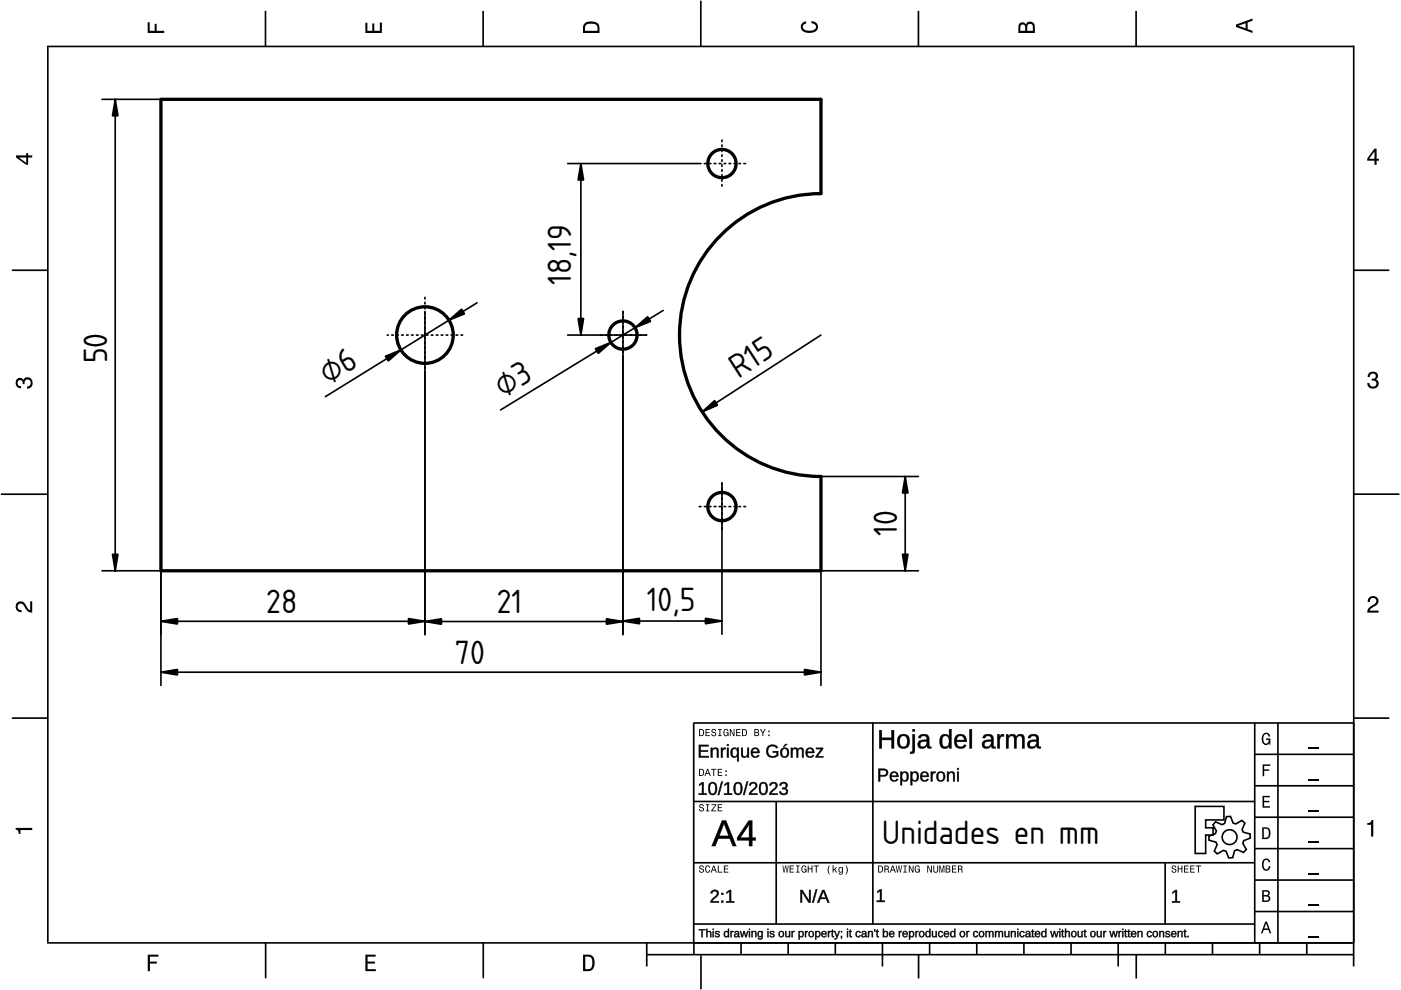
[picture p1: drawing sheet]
<svg xmlns="http://www.w3.org/2000/svg" width="297mm" height="210mm" viewBox="0 0 297 210" stroke-linecap="round" stroke-linejoin="round" font-family="sans-serif">
<defs><g id="words">
<g font-size="6.7">
<text x="121.1" y="60.4" transform="rotate(-90 121.1 60.4)">18,19</text>
<text x="22.7" y="77.1" transform="rotate(-90 22.7 77.1)">50</text>
<text x="69.6" y="81.6" transform="rotate(-32 69.6 81.6)">⌀6</text>
<text x="156.6" y="80.3" transform="rotate(-33 156.6 80.3)">R15</text>
<text x="106.7" y="84.5" transform="rotate(-31 106.7 84.5)">⌀3</text>
<text x="190.2" y="113.6" transform="rotate(-90 190.2 113.6)">10</text>
<text x="56.5" y="130">28</text>
<text x="105.3" y="130.1">21</text>
<text x="137.1" y="129.6">10,5</text>
<text x="96.5" y="140.8">70</text>
<text x="187" y="179">Unidades en mm</text>
</g>
</g></defs>
<g fill="none" stroke="#000" stroke-width=".35">
<path d="M10.1 9.9h277M10.1 9.7v190.1M56.3 2.3v7.5M102.4 2.3v7.5M148.6 .1v9.8M194.7 2.3v7.5M240.9 2.3v7.5M287 9.7v195.2M2.5 57.3h7.5M287.1 57.3h7.5M.2 104.8h10M287 104.8h9.7"/>
<path d="M2.5 152.3h7.5M147 153.3h140.1M147.1 153.3v46.7M185.1 153.2v42.8M266 159.9h21M266 153.3v46.7M270.9 153.3v46.7M287.1 152.3h7.5M147 169.9h119M164.6 169.9v26M266 179.9h21M266 173.3h21"/>
<path d="M266 166.6h21M10 199.9h277.1M56.3 199.9v7.5M102.5 199.9v7.5M137.1 199.9v5M147 195.9h119M147 182.9h119M147.1 199.9v2.5M157.1 199.9v2.5M167.1 199.9v2.5M177.1 199.9v2.5M187.1 199.9v5"/>
<path d="M197.1 199.9v2.5M207.1 199.9v2.5M217.1 199.9v2.5M227.1 199.9v2.5M237.1 199.9v5M247 182.9v13M247.1 199.9v2.5M257.1 199.9v2.5M266 193.3h21M266 186.6h21M267.1 199.9v2.5M277.1 199.9v2.5"/>
<path d="M137.1 202.4h150M148.6 202.6v7.2M194.8 202.4v5.1M240.9 202.4v5.1"/>
</g>
<g fill="#000">
<path d="M31.3 4.7h.4v1.8h1.1v-1.4h.4v1.4h1.6v.5h-3.5z" fill-rule="evenodd"/>
<path d="M77.5 4.8h.4v1.7h1v-1.5h.5v1.5h1.1v-1.7h.5v2.2h-3.5z" fill-rule="evenodd"/>
<path d="M124 4.9a2.19 2.19 0 0 0-.4 2.1h3.5v-1.2a1.42 1.42 0 0 0-1.7-1.3zM124.3 5.2a2.14 2.14 0 0 1 2.3 .3l.1 1h-2.7l.1-1z" fill-rule="evenodd"/>
<path d="M170.1 4.9l.8-.4v.5a.7 .7 0 0 0-.7 .5 .7 .7 0 0 0 .3 .8 1.69 1.69 0 0 0 2.5-.6 .9 .9 0 0 0-.9-.8v-.5a1.24 1.24 0 0 1 1.3 1.1 1.24 1.24 0 0 1-1 1.4 2.22 2.22 0 0 1-2.5-.7l-.1-.5z" fill-rule="evenodd"/>
<path d="M216.1 5l-.2 .8v1.2h3.5v-1.3a.98 .98 0 0 0-.7-1.1 .98 .98 0 0 0-1.2 .6 .84 .84 0 0 0-1.4-.2zM216.4 5.3a.54 .54 0 0 1 .7-.1 .54 .54 0 0 1 .3 .6v.7h-1.1zM217.9 5.2a.62 .62 0 0 1 .7-.1 .62 .62 0 0 1 .4 .6v.8h-1.2z" fill-rule="evenodd"/>
<path d="M262.1 5.2v.5l3.5 1.3v-.5l-1.1-.3v-1.4l1.1-.4v-.5zM262.6 5.5l1.5-.6v1.1z" fill-rule="evenodd"/>
<path d="M3.4 32.9v.5l2.1 1.5h.5v-1.5h.8v-.5h-.8v-.5h-.4v.5zM4 33.4h1.6v1.1z" fill-rule="evenodd"/>
<path d="M291.4 31.5l-1.5 2.1v.5h1.5v.8h.5v-.8h.5v-.4h-.5v-2.2zM291.4 32.1v1.6h-1.1z" fill-rule="evenodd"/>
<path d="M3.6 80.4a.86 .86 0 0 1 1.4 .1 1.06 1.06 0 0 1 1.2-.5 1.06 1.06 0 0 1 .7 1.2 1.1 1.1 0 0 1-1.2 1.2v-.5a.71 .71 0 0 0 .8-.9 .71 .71 0 0 0-1.3-.1v.6h-.4a.61 .61 0 0 0-.3-.8 .61 .61 0 0 0-.8 .2 .61 .61 0 0 0 .2 .8l.6 .2v.4a1.15 1.15 0 0 1-1.2-.6 1.15 1.15 0 0 1 .3-1.3z" fill-rule="evenodd"/>
<path d="M290.3 79.1a1.08 1.08 0 0 1 1.3-.2 1.08 1.08 0 0 1 .5 1.3l-.4 .2a1.06 1.06 0 0 1 .6 1.3 1.06 1.06 0 0 1-1.2 .7 1.1 1.1 0 0 1-1.2-1.2h.4a.71 .71 0 0 0 1 .8 .71 .71 0 0 0 .1-1.3h-.6v-.4a.61 .61 0 0 0 .8-.3 .61 .61 0 0 0-.2-.8 .61 .61 0 0 0-.8 .2l-.2 .5h-.4z" fill-rule="evenodd"/>
<path d="M3.6 127.8a1.22 1.22 0 0 1 2 .7l.4 .6 .4 .3v-1.9h.4v2.4a1.8 1.8 0 0 1-1.7-1.4 .71 .71 0 0 0-.9-.5 .71 .71 0 0 0-.5 .8 .71 .71 0 0 0 .9 .6v.4a1.18 1.18 0 0 1-1.2-.6 1.18 1.18 0 0 1 .2-1.4z" fill-rule="evenodd"/>
<path d="M290.3 126.7a1.18 1.18 0 0 1 1.9 .3 1.18 1.18 0 0 1-1 1.7l-.5 .3-.3 .5h1.9v.4h-2.4a1.8 1.8 0 0 1 1.4-1.7 .71 .71 0 0 0 .5-.9 .71 .71 0 0 0-.9-.5 .71 .71 0 0 0-.5 .8h-.4z" fill-rule="evenodd"/>
<path d="M148.2 154.6v1.5h.5a.77 .77 0 0 0 .6-.8 .77 .77 0 0 0-.6-.7zM148.4 154.8a.58 .58 0 0 1 .7 .5 .58 .58 0 0 1-.7 .6zM149.6 154.6v1.5h.9v-.2h-.7v-.5h.6v-.2h-.6v-.4h.7v-.2zM151 154.7a.53 .53 0 0 0 0 .6 .53 .53 0 0 0 .6 .2 .32 .32 0 0 1-.3 .5 .32 .32 0 0 1-.3-.4h-.2a.5 .5 0 0 0 .7 .5 .5 .5 0 0 0 .1-.8l-.4-.1a.28 .28 0 0 1-.1-.4 .28 .28 0 0 1 .4-.1 .28 .28 0 0 1 .1 .3h.2a.51 .51 0 0 0-.3-.4 .51 .51 0 0 0-.5 .1zM152.3 154.6v.2h.2v1.1h-.2v.2h.7v-.2h-.3v-1.1h.3v-.2zM153.5 154.7a.81 .81 0 0 0 .5 1.4l.3-.2 .2 .2v-.8h-.6v.1h.4l-.2 .5a.6 .6 0 0 1-.5-.6 .6 .6 0 0 1 .4-.6l.2 .3h.3l-.2-.3a.53 .53 0 0 0-.8 0zM154.7 154.6v1.5h.2v-1.3l.6 1.3h.2v-1.5h-.2v1.2l-.5-1.2zM156.1 154.6v1.5h.9v-.2h-.7v-.5h.6v-.2h-.6v-.4h.7v-.2zM157.3 154.6v1.5h.5a.77 .77 0 0 0 .6-.8 .77 .77 0 0 0-.6-.7zM157.5 154.8a.57 .57 0 0 1 .7 .5 .57 .57 0 0 1-.7 .6zM159.9 154.6v1.5h.6a.42 .42 0 0 0 .5-.3 .42 .42 0 0 0-.3-.5l.2-.2-.1-.4zM160.1 154.8h.3a.23 .23 0 0 1 .3 .2 .23 .23 0 0 1-.3 .2h-.3zM160.1 155.4h.4a.26 .26 0 0 1 .3 .2 .26 .26 0 0 1-.3 .3h-.4zM161.1 154.6l.5 .9v.6h.2v-.6l.5-.9h-.2l-.4 .7-.3-.7zM162.9 155.8v.3h.3v-.3zM162.9 154.9v.3h.3v-.3z" fill-rule="evenodd"/>
<path d="M267.8 155.7a.85 .85 0 0 1 .9-.3 .85 .85 0 0 1 .6 .8h-.3l-.1-.3a.49 .49 0 0 0-.4-.3 .49 .49 0 0 0-.5 .3 1.2 1.2 0 0 0 .4 1.8 .66 .66 0 0 0 .6-.8h-.6v-.3h.9v1.3h-.1l-.1-.3-.3 .3a.85 .85 0 0 1-1.2-.7v-1.1z" fill-rule="evenodd"/>
<path d="M3.3 175.5h3.5v.5h-2.5v.8h-.3a.77 .77 0 0 0-.7-.9z" fill-rule="evenodd"/>
<path d="M148.4 170.6a.53 .53 0 0 0 0 .6 .53 .53 0 0 0 .6 .2 .32 .32 0 0 1-.3 .5 .32 .32 0 0 1-.3-.4h-.2a.5 .5 0 0 0 .7 .6 .5 .5 0 0 0 .1-.9l-.4-.1a.28 .28 0 0 1-.1-.4 .28 .28 0 0 1 .4-.1 .28 .28 0 0 1 .1 .4h.2a.51 .51 0 0 0-.3-.5 .51 .51 0 0 0-.5 .1zM149.7 170.5v.2h.2v1.1h-.2v.2h.7v-.2h-.3v-1.1h.3v-.2zM150.8 170.5v.2h.8l-.8 1.3h1.1v-.2h-.9l.9-1.3zM152.2 170.5v1.5h.9v-.2h-.7v-.5h.6v-.1h-.6v-.5h.7v-.2z" fill-rule="evenodd"/>
<path d="M148.2 163v1.5h.5a.77 .77 0 0 0 .6-.7 .77 .77 0 0 0-.6-.8zM148.4 163.2a.58 .58 0 0 1 .7 .6 .58 .58 0 0 1-.7 .5zM149.9 163l-.5 1.5h.2l.1-.4h.6l.2 .4h.2l-.6-1.5zM150 163.2l.3 .7h-.5zM150.8 163v.2h.4v1.3h.2v-1.3h.5v-.2zM152.2 163v1.5h.9v-.2h-.7v-.5h.6v-.2h-.6v-.4h.7v-.2zM153.8 164.2v.3h.3v-.3zM153.8 163.4v.3h.3v-.3z" fill-rule="evenodd"/>
<path d="M267.7 168.7h1.5v.3h-1.2v.8h1.1v.3h-1.1v.8h1.3v.3h-1.6z" fill-rule="evenodd"/>
<path d="M267.7 162.1h1.6v.3h-1.3v.7h1.1v.3h-1.1v1.2h-.3z" fill-rule="evenodd"/>
<path d="M267.6 175.4v2.5h.8a1.37 1.37 0 0 0 .7-2.2 1.56 1.56 0 0 0-1.5-.3zM267.9 175.7a.98 .98 0 0 1 1.2 .7 .98 .98 0 0 1-.7 1.2h-.5z" fill-rule="evenodd"/>
<path d="M289.9 174.5a.77 .77 0 0 0 .9-.7h.4v3.6h-.5v-2.5h-.8z" fill-rule="evenodd"/>
<path d="M148.4 183.6a.53 .53 0 0 0 0 .6 .53 .53 0 0 0 .6 .2 .32 .32 0 0 1-.3 .5 .32 .32 0 0 1-.3-.4h-.2a.5 .5 0 0 0 .7 .6 .5 .5 0 0 0 .1-.9l-.4-.1a.28 .28 0 0 1-.1-.4 .28 .28 0 0 1 .4-.1 .28 .28 0 0 1 .1 .4h.2a.51 .51 0 0 0-.3-.5 .51 .51 0 0 0-.5 .1zM149.6 183.7l-.1 .2a.67 .67 0 0 0 .1 .9 .67 .67 0 0 0 .8 .1l.2-.4h-.2l-.2 .3a.6 .6 0 0 1-.5-.5 .6 .6 0 0 1 .5-.6l.2 .3h.2l-.2-.4a.5 .5 0 0 0-.8 .1zM151.2 183.5l-.5 1.5h.2l.1-.4h.6l.2 .4h.2l-.6-1.5zM151.3 183.7l.3 .7h-.5zM152.2 183.5v1.5h1v-.2h-.8v-1.3zM153.5 183.5v1.5h.9v-.2h-.7v-.5h.6v-.2h-.6v-.4h.7v-.2z" fill-rule="evenodd"/>
<path d="M165.9 183.5l.2 1.5h.2l.3-1.3 .2 1.3h.2l.2-1.5h-.1l-.2 1.3-.2-1.3h-.2l-.2 1.3-.2-1.3zM167.4 183.5v1.5h1v-.2h-.8v-.5h.7v-.2h-.7v-.4h.7v-.2zM168.8 183.5v.2h.3v1.1h-.3v.2h.7v-.2h-.2v-1.1h.2v-.2zM170 183.7a.82 .82 0 0 0 .6 1.3l.3-.2 .1 .2v-.8h-.5v.2h.3l-.2 .4a.6 .6 0 0 1-.5-.5 .6 .6 0 0 1 .5-.6l.2 .3h.2l-.2-.4a.53 .53 0 0 0-.8 .1zM171.3 183.5v1.5h.2v-.7h.6v.7h.2v-1.5h-.2v.6h-.6v-.6zM172.5 183.5v.2h.5v1.3h.2v-1.3h.4v-.2zM175.8 183.5a1.35 1.35 0 0 0 .2 1.9 1.84 1.84 0 0 1 0-1.9zM176.5 183.5v1.5h.2v-.4l.2-.2 .4 .6h.2l-.4-.7 .4-.5h-.2l-.6 .6v-.9zM177.9 184a.59 .59 0 0 0-.2 .7 .59 .59 0 0 0 .7 .3l.1-.2a.31 .31 0 0 1-.1 .5 .31 .31 0 0 1-.4-.2h-.2a.47 .47 0 0 0 .5 .4 .47 .47 0 0 0 .4-.5v-1.2h-.2v.2l-.3-.2zM178 184.1l.1-.1a.42 .42 0 0 1 .4 .4 .42 .42 0 0 1-.4 .5l-.1-.3zM179.3 183.5a1.85 1.85 0 0 1 0 1.9 1.22 1.22 0 0 0 0-1.9z" fill-rule="evenodd"/>
<path d="M186.2 183.5v1.5h.5a.77 .77 0 0 0 .6-.7 .77 .77 0 0 0-.6-.8zM186.4 183.7a.58 .58 0 0 1 .6 .6 .58 .58 0 0 1-.6 .5zM187.5 183.5v1.5h.2v-.6a.45 .45 0 0 1 .5 .1 .45 .45 0 0 1 .1 .5h.2l-.2-.7a.42 .42 0 0 0 .1-.5 .42 .42 0 0 0-.4-.3zM187.7 183.7h.3a.26 .26 0 0 1 .3 .2 .26 .26 0 0 1-.4 .3h-.2zM189.2 183.5l-.6 1.5h.2l.2-.4h.6l.1 .4h.2l-.5-1.5zM189.3 183.7l.2 .7h-.4zM189.9 183.5l.3 1.5h.2l.2-1.3 .2 1.3h.2l.3-1.5h-.2l-.2 1.3-.2-1.3h-.2l-.2 1.3-.2-1.3zM191.5 183.5v.2h.3v1.1h-.3v.2h.8v-.2h-.3v-1.1h.3v-.2zM192.7 183.5v1.5h.2v-1.2l.6 1.2h.2v-1.5h-.2v1.2l-.6-1.2zM194.1 183.7a.81 .81 0 0 0 .5 1.3l.3-.2 .1 .2v-.8h-.5v.2h.3l-.2 .4a.6 .6 0 0 1-.5-.5 .6 .6 0 0 1 .5-.6l.2 .3h.2l-.2-.4a.53 .53 0 0 0-.7 .1zM196.6 183.5v1.5h.2v-1.2l.6 1.2h.2v-1.5h-.2v1.2l-.6-1.2zM197.9 183.5v.9a.52 .52 0 0 0 .5 .6 .52 .52 0 0 0 .5-.6v-.9h-.2v.9a.33 .33 0 0 1-.3 .5 .33 .33 0 0 1-.3-.5v-.9zM199.2 183.5v1.5h.1v-1.4l.3 1.4h.2l.3-1.4v1.4h.1v-1.5h-.2l-.3 1.3-.3-1.3zM200.5 183.5v1.5h.6a.42 .42 0 0 0 .4-.3 .42 .42 0 0 0-.2-.5l.2-.2-.1-.4zM200.7 183.7h.3a.23 .23 0 0 1 .3 .2 .23 .23 0 0 1-.3 .2h-.3zM200.7 184.3h.3a.26 .26 0 0 1 .3 .3 .26 .26 0 0 1-.3 .2h-.3zM201.8 183.5v1.5h1v-.2h-.8v-.5h.7v-.2h-.7v-.4h.8v-.2zM203.1 183.5v1.5h.2v-.6a.45 .45 0 0 1 .5 .1 .45 .45 0 0 1 .1 .5h.2l-.2-.7a.42 .42 0 0 0 .1-.5 .42 .42 0 0 0-.4-.3zM203.3 183.7h.3a.26 .26 0 0 1 .3 .2 .26 .26 0 0 1-.4 .3h-.2z" fill-rule="evenodd"/>
<path d="M248.5 183.6a.53 .53 0 0 0 0 .6 .53 .53 0 0 0 .6 .2 .32 .32 0 0 1-.2 .5 .32 .32 0 0 1-.3-.4h-.2a.5 .5 0 0 0 .6 .6 .5 .5 0 0 0 .2-.9l-.4-.1a.28 .28 0 0 1-.1-.4 .28 .28 0 0 1 .3-.1 .28 .28 0 0 1 .2 .4h.2a.51 .51 0 0 0-.3-.5 .51 .51 0 0 0-.6 .1zM249.7 183.5v1.5h.2v-.7h.6v.7h.2v-1.5h-.2v.6h-.6v-.6zM251 183.5v1.5h1v-.2h-.8v-.5h.7v-.2h-.7v-.4h.8v-.2zM252.3 183.5v1.5h1v-.2h-.8v-.5h.7v-.2h-.7v-.4h.8v-.2zM253.5 183.5v.2h.5v1.3h.2v-1.3h.5v-.2z" fill-rule="evenodd"/>
<path d="M268.3 195.4l-1 2.5h.4l.2-.7h1l.3 .7h.3l-.9-2.5zM268.4 195.8l.4 1.1h-.7z" fill-rule="evenodd"/>
<path d="M267.6 188.7v2.5h1a.7 .7 0 0 0 .7-.5 .7 .7 0 0 0-.4-.8 .61 .61 0 0 0 .3-.8 .61 .61 0 0 0-.7-.4zM267.9 189h.6a.38 .38 0 0 1 .4 .4 .38 .38 0 0 1-.5 .4h-.5zM267.9 190.1h.6a.44 .44 0 0 1 .5 .4 .44 .44 0 0 1-.5 .4h-.6z" fill-rule="evenodd"/>
<path d="M267.8 182.3a.85 .85 0 0 1 .9-.3 .85 .85 0 0 1 .6 .8h-.3l-.1-.2a.47 .47 0 0 0-.4-.3 .47 .47 0 0 0-.4 .3 1.21 1.21 0 0 0 .4 1.7 .64 .64 0 0 0 .5-.7h.4a.89 .89 0 0 1-.8 1 .89 .89 0 0 1-1-.7v-1.1z" fill-rule="evenodd"/>
<path d="M31.3 202.4h2.3v.4h-1.8v1.1h1.5v.4h-1.5v1.6h-.5z" fill-rule="evenodd"/>
<path d="M77.5 202.4h2.1v.4h-1.7v1.1h1.6v.4h-1.6v1.2h1.8v.4h-2.2z" fill-rule="evenodd"/>
<path d="M123.6 202.4v3.5h1.2a1.42 1.42 0 0 0 1.3-1.7 1.38 1.38 0 0 0-1.3-1.8zM124.1 202.8l1 .1a1.89 1.89 0 0 1 0 2.5l-1 .1z" fill-rule="evenodd"/>
</g>
<path d="M277.3 158.6h2.2M277.3 178.6h2.2M277.3 172h2.2M277.3 165.3h2.2M277.3 198.6h2.2M277.3 192h2.2M277.3 185.3h2.2" fill="none" stroke="#000" stroke-width=".25"/>
<g fill="#000">
<path d="M186 189l.6-.4h.3v2.3h.7v.3h-1.7v-.3h.7v-2l-.6 .4zM248.6 189.1l.6-.4h.3v2.4h.7v.3h-1.7v-.3h.7v-2.1l-.6 .5z"/>
<path d="M186.4 154.8h.6v1.6h2v-1.6h.6v3.9h-.6v-1.8h-2.1l.1 1.8h-.6zM186.4 154.8v3.9h.5v-1.9h2.2l-.1 1.9h.5v-3.9h-.5l.1 1.7h-2.2v-1.7zM190.7 155.9a1.44 1.44 0 0 1 1.7 0 1.44 1.44 0 0 1 .5 1.6 1.36 1.36 0 0 1-1.5 1.2 1.36 1.36 0 0 1-1.2-1.5v-.6zM190.7 155.9a1.56 1.56 0 0 0-.4 1.7 1.56 1.56 0 0 0 1.2 1.1 1.33 1.33 0 0 0 1.3-1.9 1.25 1.25 0 0 0-.8-1.1 1.25 1.25 0 0 0-1.3 .2zM191.1 156.2a1.54 1.54 0 0 0 .2 2.1h.2a.84 .84 0 0 0 .8-1.1 .81 .81 0 0 0-.2-1 .81 .81 0 0 0-1 0zM191.1 156.1a.9 .9 0 0 1 1 .1 .9 .9 0 0 1 .3 1 .9 .9 0 0 1-.9 1.2 .9 .9 0 0 1-.8-1.2l.1-.7zM193.4 154.6h.6v.5h-.6zM193.5 154.6v.5h.5v-.5zM193.4 155.7h.6v3.3a.75 .75 0 0 1-.3 .7 .75 .75 0 0 1-.8 .1v-.4h.2l.3-.2zM193.5 155.7v3.5l-.2 .2h-.3v.3a.66 .66 0 0 0 .7 0 .66 .66 0 0 0 .2-.7l.1-3.3zM194.9 155.9a1.26 1.26 0 0 1 2.1 .7l.1 1.5 .1 .2h.3v.3a.6 .6 0 0 1-.7 .1 .6 .6 0 0 1-.3-.6 1.03 1.03 0 0 1-1.3 .7 1.03 1.03 0 0 1-.7-1.3 1.03 1.03 0 0 1 1.3-.7l.7 .1a.64 .64 0 0 0-.5-.8 .64 .64 0 0 0-.8 .4h-.5zM195.1 155.9l-.4 .6h.5a.62 .62 0 0 1 .4-.6 .62 .62 0 0 1 .7 .2l.2 .2 .1 .6h-.8a.94 .94 0 0 0-1.1 .5 .94 .94 0 0 0 .4 1.2 .94 .94 0 0 0 1.2-.3l.3-.3a.55 .55 0 0 0 .2 .6 .55 .55 0 0 0 .6 0v-.3l-.3 .1-.1-.3v-1.5a1.12 1.12 0 0 0-.7-.9 1.12 1.12 0 0 0-1.2 .2zM195.3 157.4a.57 .57 0 0 0 .1 .9 .57 .57 0 0 0 .9-.3l.2-.8zM195.3 157.3l1.2-.1a.85 .85 0 0 1-.4 1 .85 .85 0 0 1-1.1-.2zM199.6 155.9a1.02 1.02 0 0 1 1.6 .3v-1.6h.6v4.1h-.6v-.5a1.03 1.03 0 0 1-1.8 .2l-.2-.8a2.16 2.16 0 0 1 .4-1.7zM199.6 155.9a1.91 1.91 0 0 0 .4 2.7 1.17 1.17 0 0 0 1.3-.5v.6h.4v-4.1h-.5v1.6a.98 .98 0 0 0-1.6-.3zM200.1 156.2a1.71 1.71 0 0 0 .1 2.1h.5a1.41 1.41 0 0 0 0-2.2zM200 156.1a.86 .86 0 0 1 1 .1 .86 .86 0 0 1 .3 .9 .86 .86 0 0 1-.3 1.1 .86 .86 0 0 1-1.1-.1l-.2-1.3zM202.6 156a1.36 1.36 0 0 1 1.7-.3 1.36 1.36 0 0 1 .6 1.6h-2a.84 .84 0 0 0 .5 .9 .84 .84 0 0 0 1-.4l.5 .2a1.44 1.44 0 0 1-1.8 .6 1.44 1.44 0 0 1-.8-1.8zM202.7 156.1a1.53 1.53 0 0 0-.2 1.7 1.53 1.53 0 0 0 1.6 .8l.8-.5-.5-.2a.78 .78 0 0 1-1.2 .4l-.3-.4-.1-.7 2.1 .1a1.3 1.3 0 0 0-.6-1.5 1.3 1.3 0 0 0-1.6 .3zM203.1 156.3l-.3 .6h1.6a.75 .75 0 0 0-.4-.8 .75 .75 0 0 0-.9 .2zM203 156.2a.81 .81 0 0 1 1-.2 .81 .81 0 0 1 .4 1h-1.6zM205.5 154.6h.6v4.1h-.6zM205.6 154.6v4.1h.5v-4.1zM208.6 155.9a1.26 1.26 0 0 1 2.1 .7v1.5l.1 .2h.3v.3a.6 .6 0 0 1-.6 .1 .6 .6 0 0 1-.3-.6h-.1a1.03 1.03 0 0 1-1.2 .7 1.03 1.03 0 0 1-.7-1.3 1.03 1.03 0 0 1 1.3-.7l.6 .1a.64 .64 0 0 0-.5-.8 .64 .64 0 0 0-.7 .4h-.6zM208.7 155.9l-.4 .6h.6a.62 .62 0 0 1 .3-.6 .62 .62 0 0 1 .7 .2l.2 .2 .1 .6h-.7a.94 .94 0 0 0-1.2 .5 .94 .94 0 0 0 .4 1.2 .94 .94 0 0 0 1.3-.3l.2-.3a.55 .55 0 0 0 .3 .6 .55 .55 0 0 0 .6 0v-.3l-.3 .1-.2-.3v-1.5a1.12 1.12 0 0 0-.7-.9 1.12 1.12 0 0 0-1.2 .2zM209 157.4a.57 .57 0 0 0 .1 .9 .57 .57 0 0 0 .8-.3l.2-.8zM208.9 157.3l1.2-.1a.85 .85 0 0 1-.3 1 .85 .85 0 0 1-1.1-.2zM211.4 155.7h.6l-.1 .6a.65 .65 0 0 1 1-.6v.5a.69 .69 0 0 0-.8 .2 .69 .69 0 0 0-.1 .7v1.6h-.6zM211.4 155.7l.1 3h.5l-.1-1.6a.74 .74 0 0 1 .1-.8 .74 .74 0 0 1 .8-.2v-.4a.96 .96 0 0 0-.9 .7v-.7zM213.3 155.7h.5v.5a.9 .9 0 0 1 .8-.6 .9 .9 0 0 1 .9 .6 .93 .93 0 0 1 1.1-.6 .93 .93 0 0 1 .7 1.1v2h-.6v-1.9a.6 .6 0 0 0-.7-.7 .6 .6 0 0 0-.4 .8v1.8h-.6v-1.9a.6 .6 0 0 0-.7-.7 .6 .6 0 0 0-.4 .8v1.8h-.6zM213.3 155.7v3h.5v-1.8a.69 .69 0 0 1 .5-.9 .69 .69 0 0 1 .8 .8l-.1 1.9h.5v-1.8a.69 .69 0 0 1 .5-.9 .69 .69 0 0 1 .8 .8l-.1 1.9h.5v-2a.91 .91 0 0 0-.7-1 .91 .91 0 0 0-1.1 .6 .91 .91 0 0 0-.8-.6 .91 .91 0 0 0-.9 .6l.1-.6zM218.2 155.9a1.26 1.26 0 0 1 2.1 .7v1.5l.1 .2h.3v.3a.6 .6 0 0 1-.6 .1 .6 .6 0 0 1-.3-.6 1.03 1.03 0 0 1-1.3 .7 1.03 1.03 0 0 1-.7-1.3 1.03 1.03 0 0 1 1.3-.7l.6 .1a.64 .64 0 0 0-.5-.8 .64 .64 0 0 0-.7 .4h-.6zM218.3 155.9l-.4 .6h.6a.62 .62 0 0 1 .3-.6 .62 .62 0 0 1 .7 .2l.2 .2 .1 .6h-.7a.94 .94 0 0 0-1.2 .5 .94 .94 0 0 0 .4 1.2 .94 .94 0 0 0 1.3-.3l.2-.3a.55 .55 0 0 0 .3 .6 .55 .55 0 0 0 .6 0v-.3l-.3 .1-.2-.3v-1.5a1.12 1.12 0 0 0-.7-.9 1.12 1.12 0 0 0-1.2 .2zM218.6 157.4a.57 .57 0 0 0 .1 .9 .57 .57 0 0 0 .8-.3l.3-.8zM218.5 157.3l1.2-.1a.85 .85 0 0 1-.3 1 .85 .85 0 0 1-1.1-.2z"/>
<path d="M186.4 154.8h.5v1.6h2.1v-1.6h.5v3.9h-.5v-1.8h-2.1v1.8h-.5zM190.7 155.9a1.39 1.39 0 0 1 1.7 0 1.39 1.39 0 0 1 .4 1.6 1.32 1.32 0 0 1-1.4 1.2 1.32 1.32 0 0 1-1.2-1.5l.1-.6zM191.1 156.1a1.58 1.58 0 0 0 .2 2.2h.2a.88 .88 0 0 0 .9-1.1 .85 .85 0 0 0-.3-1 .85 .85 0 0 0-1-.1zM193.5 154.6h.5v.5h-.5zM193.5 155.7h.5v3.3a.71 .71 0 0 1-1 .8v-.4h.3l.2-.2zM195.1 155.9a1.17 1.17 0 0 1 1.2-.3 1.17 1.17 0 0 1 .7 1v1.5l.1 .2h.3v.3a.59 .59 0 0 1-.6 .1 .59 .59 0 0 1-.3-.6 1 1 0 0 1-1.2 .6 1 1 0 0 1-.7-1.1l.4-.6 1.5-.1a.67 .67 0 0 0-.5-.9 .67 .67 0 0 0-.8 .5h-.5zM195.3 157.4a.61 .61 0 0 0 .1 .9 .61 .61 0 0 0 .9-.3l.2-.8zM199.6 155.9a1.05 1.05 0 0 1 1.6 .3v-1.6h.5v4.1h-.4l-.1-.5a1.13 1.13 0 0 1-1.4 .4 1.13 1.13 0 0 1-.6-1.4l.1-.6zM200 156.1a1.73 1.73 0 0 0 .2 2.2h.2a.9 .9 0 0 0 .8-1.2 .82 .82 0 0 0-.2-.9 .82 .82 0 0 0-1-.1zM202.7 156a1.34 1.34 0 0 1 1.6-.2 1.34 1.34 0 0 1 .6 1.5h-2.1a.86 .86 0 0 0 .6 1 .86 .86 0 0 0 1-.4l.5 .1a1.4 1.4 0 0 1-1.9 .6 1.4 1.4 0 0 1-.7-1.8zM203.1 156.3l-.3 .6h1.6a.79 .79 0 0 0-.4-.8 .79 .79 0 0 0-.9 .2zM205.6 154.6h.5v4.1h-.5zM208.7 155.9a1.17 1.17 0 0 1 1.2-.3 1.17 1.17 0 0 1 .7 1l.1 1.5 .1 .2h.3v.3a.59 .59 0 0 1-.6 .1 .59 .59 0 0 1-.3-.6 1 1 0 0 1-1.2 .6 1 1 0 0 1-.8-1.1l.5-.6 1.4-.1a.67 .67 0 0 0-.4-.9 .67 .67 0 0 0-.8 .5h-.6zM208.9 157.4a.61 .61 0 0 0 .1 .9 .61 .61 0 0 0 .9-.3l.2-.8zM211.4 155.7h.5v.6a.71 .71 0 0 1 .9-.6v.4a.74 .74 0 0 0-.7 .2 .74 .74 0 0 0-.1 .8v1.6h-.5zM213.3 155.7h.5v.5a.91 .91 0 0 1 .8-.5 .91 .91 0 0 1 .9 .5 .91 .91 0 0 1 1.1-.5 .91 .91 0 0 1 .6 1v2h-.5v-1.9a.65 .65 0 0 0-.7-.8 .65 .65 0 0 0-.5 .9v1.8h-.5v-1.9a.65 .65 0 0 0-.7-.8 .65 .65 0 0 0-.5 .9v1.8h-.5zM218.3 155.9a1.17 1.17 0 0 1 1.2-.3 1.17 1.17 0 0 1 .7 1l.1 1.5 .1 .2h.3v.3a.59 .59 0 0 1-.6 .1 .59 .59 0 0 1-.3-.6 1 1 0 0 1-1.2 .6 1 1 0 0 1-.7-1.1l.4-.6 1.5-.1a.67 .67 0 0 0-.5-.9 .67 .67 0 0 0-.8 .5h-.6zM218.5 157.4a.61 .61 0 0 0 .1 .9 .61 .61 0 0 0 .9-.3l.3-.8z"/>
<path d="M148.2 166.3l.7-.5h.3v2.4h.7v.4h-1.8v-.4h.7l.1-2-.7 .5zM148.2 166.3l.1 .3 .6-.5v2.2l-.7-.1v.3h1.6v-.3l-.7 .1 .1-2.4h-.3zM150.5 165.9a1.04 1.04 0 0 1 1.3 .1 1.04 1.04 0 0 1 .3 1.2 1.01 1.01 0 0 1-.5 1.2 1.01 1.01 0 0 1-1.2-.2 2.22 2.22 0 0 1 .1-2.3zM150.6 166a1.81 1.81 0 0 0 .2 2.5 1 1 0 0 0 1.2-1.3 .97 .97 0 0 0-.3-1.1 .97 .97 0 0 0-1.1-.1zM150.8 166.2a1.79 1.79 0 0 0 .1 2h.4a1.62 1.62 0 0 0 0-2zM150.7 166.2l.6-.1a1.65 1.65 0 0 1 0 2.2h-.4a1.69 1.69 0 0 1-.2-2.1zM152.9 165.7h.4l-.8 2.9h-.4zM152.9 165.7l-.7 2.9h.3l.7-2.8zM153.6 166.3l.6-.5h.4v2.4h.6v.4h-1.7v-.4h.7v-2l-.6 .5zM153.6 166.3l.1 .3 .6-.5v2.2l-.8-.1v.3h1.7v-.3l-.7 .1 .1-2.4h-.4zM155.9 165.9a1.04 1.04 0 0 1 1.2 .1 1.04 1.04 0 0 1 .3 1.2 1.01 1.01 0 0 1-.4 1.2 1.01 1.01 0 0 1-1.3-.2 2.22 2.22 0 0 1 .2-2.3zM156 166a1.81 1.81 0 0 0 .2 2.5 1 1 0 0 0 1.1-1.3 .97 .97 0 0 0-.2-1.1 .97 .97 0 0 0-1.1-.1zM156.2 166.2a1.79 1.79 0 0 0 .1 2h.3a1.62 1.62 0 0 0 0-2zM156.1 166.2l.6-.1a1.65 1.65 0 0 1 0 2.2h-.4a1.69 1.69 0 0 1-.2-2.1zM158.3 165.7h.4l-.8 2.9h-.4zM158.3 165.7l-.7 2.9h.2l.8-2.8zM159.1 166a.9 .9 0 0 1 1.4 .1 .9 .9 0 0 1-.5 1.4l-.8 .7h1.4v.4h-1.8l.1-.6 .6-.6a.75 .75 0 0 0 .4-1.2h-.5l-.2 .4h-.4zM159.1 166l-.3 .5h.4a.56 .56 0 0 1 .9-.3 .56 .56 0 0 1-.2 .9l-.8 .8-.3 .6h1.8v-.3l-1.5 .1 .6-.7a.97 .97 0 0 0 .4-1.7h-.6zM161.3 165.9a1.04 1.04 0 0 1 1.2 .1 1.04 1.04 0 0 1 .3 1.2 1.01 1.01 0 0 1-.4 1.2 1.01 1.01 0 0 1-1.3-.2 2.22 2.22 0 0 1 .2-2.3zM161.3 166a1.81 1.81 0 0 0 .3 2.5 1 1 0 0 0 1.1-1.3 .97 .97 0 0 0-.3-1.1 .97 .97 0 0 0-1.1-.1zM161.5 166.2a1.79 1.79 0 0 0 .2 2h.3a1.62 1.62 0 0 0 0-2zM161.5 166.2l.5-.1a1.65 1.65 0 0 1 0 2.2h-.4a1.69 1.69 0 0 1-.1-2.1zM163.4 166a.9 .9 0 0 1 1.4 .1 .9 .9 0 0 1-.5 1.4l-.8 .7h1.4v.4h-1.8l.1-.6 .6-.6a.75 .75 0 0 0 .4-1.2h-.5l-.2 .4h-.4zM163.4 166l-.3 .5h.4a.56 .56 0 0 1 .9-.3 .56 .56 0 0 1-.2 .9l-.8 .8-.3 .6h1.8v-.3l-1.5 .1 .6-.7a.97 .97 0 0 0 .4-1.7h-.6zM165.5 166a.83 .83 0 0 1 1.2-.1 .83 .83 0 0 1 .1 1.2l-.4 .1a.74 .74 0 0 1 .7 .8 .74 .74 0 0 1-1 .6 .77 .77 0 0 1-.9-.8h.4a.53 .53 0 0 0 .6 .4 .53 .53 0 0 0 .4-.6l-.2-.2h-.6v-.4a.48 .48 0 0 0 .7-.2 .48 .48 0 0 0-.2-.6h-.5l-.2 .4h-.4zM165.6 166l-.3 .5h.3a.54 .54 0 0 1 .7-.5 .54 .54 0 0 1 .3 .8 .54 .54 0 0 1-.7 .2v.3a.58 .58 0 0 1 .8 .5 .58 .58 0 0 1-.9 .5l-.2-.5h-.4a.92 .92 0 0 0 .9 .7 .92 .92 0 0 0 .9-.7l-.1-.4-.5-.2a.71 .71 0 0 0 .5-.9 .71 .71 0 0 0-1-.4z"/>
<path d="M148.1 157.9h2.1v.4l-1.7-.1v.9l1.6-.1v.4h-1.6v.9h1.8v.3h-2.2zM148.2 157.9v2.7h2.1v-.3l-1.8 .1v-1.1h1.6v-.2h-1.6v-.9h1.7v-.3zM150.7 158.5h.4l-.1 .4a.7 .7 0 0 1 .9-.4 .7 .7 0 0 1 .5 .7v1.4h-.4v-1.3a.45 .45 0 0 0-.5-.5 .45 .45 0 0 0-.4 .6v1.2h-.4zM150.7 158.6v2h.4l-.1-1.2a.53 .53 0 0 1 .5-.7 .53 .53 0 0 1 .6 .6l-.1 1.3h.3v-1.4a.69 .69 0 0 0-.5-.6 .69 .69 0 0 0-.8 .4v-.4zM152.8 158.5h.4v.5a.45 .45 0 0 1 .2-.4 .45 .45 0 0 1 .5-.1v.4a.47 .47 0 0 0-.6 .1 .47 .47 0 0 0 0 .5v1.1h-.5zM152.9 158.6v2h.3v-1.1a.51 .51 0 0 1 .1-.5 .51 .51 0 0 1 .5-.1v-.4a.52 .52 0 0 0-.6 .5v-.4zM154.1 157.8h.4v.4h-.4zM154.1 157.8v.3h.4v-.3zM154.1 158.5h.4v2.1h-.4zM154.1 158.6v2h.4v-2zM155.1 158.8a.71 .71 0 0 1 1.2 .1v-.4h.4v2.9h-.5l.1-1.1a.75 .75 0 0 1-.9 .4 .75 .75 0 0 1-.5-.8zM155.1 158.8l-.1 .8a.77 .77 0 0 0 .4 .9 .77 .77 0 0 0 .9-.3v1.2h.3v-2.9h-.3v.4a.73 .73 0 0 0-1.2-.1zM155.4 159a.95 .95 0 0 0 .3 1.3 .82 .82 0 0 0 .5-.7 .82 .82 0 0 0-.5-.8zM155.4 158.8a.61 .61 0 0 1 .8 .1 .61 .61 0 0 1 .1 .7 .61 .61 0 0 1-.5 .8 .61 .61 0 0 1-.6-.8zM157.1 158.5h.4v1.4a.45 .45 0 0 0 .5 .5 .45 .45 0 0 0 .4-.7v-1.2h.4v2.1h-.4v-.3a.7 .7 0 0 1-.8 .4 .7 .7 0 0 1-.5-.8zM157.1 158.6l.1 1.3a.69 .69 0 0 0 .5 .7 .69 .69 0 0 0 .8-.4v.4h.3v-2h-.4l.1 1.1a.53 .53 0 0 1-.5 .7 .53 .53 0 0 1-.6-.5l.1-1.3zM159.4 158.8a.95 .95 0 0 1 1.2-.2 .95 .95 0 0 1 .4 1.1h-1.4a.57 .57 0 0 0 .4 .6 .57 .57 0 0 0 .7-.3l.3 .1a.89 .89 0 0 1-.7 .6 .89 .89 0 0 1-.9-.3l-.2-.8zM159.5 158.8a1.03 1.03 0 0 0-.1 1.3 1.03 1.03 0 0 0 1.2 .4l.4-.3-.3-.1a.62 .62 0 0 1-.8 .3 .62 .62 0 0 1-.3-.8l1.4 .1a.89 .89 0 0 0-.4-1 .89 .89 0 0 0-1.1 .1zM159.8 159l-.2 .4h1.1l-.4-.6zM159.7 158.9a.57 .57 0 0 1 .7-.1 .57 .57 0 0 1 .3 .6h-1.2zM162.8 158.2a1.42 1.42 0 0 1 2.2 .4l-.4 .1a.99 .99 0 0 0-1.4-.3 .99 .99 0 0 0-.2 1.4 1.19 1.19 0 0 0 1.7 .3v-.5h-.9v-.4h1.2v1a1.5 1.5 0 0 1-2.1 .2 1.5 1.5 0 0 1-.1-2.2zM162.8 158.3a1.41 1.41 0 0 0 .1 2 1.41 1.41 0 0 0 2.1-.1v-.9h-1.1v.3l.8-.1v.6a1.11 1.11 0 0 1-1.5 .1 1.11 1.11 0 0 1-.2-1.5 1.11 1.11 0 0 1 1.4-.4l.2 .3 .3-.1a1.37 1.37 0 0 0-2.1-.2zM165.7 158.7a1.02 1.02 0 0 1 1.3 0 1.02 1.02 0 0 1 .3 1.2 1 1 0 0 1-1.4 .7 1 1 0 0 1-.5-1.4zM165.7 158.8a1.04 1.04 0 0 0-.2 1.2 1.04 1.04 0 0 0 1.1 .6 1.02 1.02 0 0 0 .6-1.3 1.02 1.02 0 0 0-1.2-.7zM166.1 158.9a.9 .9 0 0 0 .2 1.4 .82 .82 0 0 0 .6-.7 .82 .82 0 0 0-.5-.8zM166 158.8a.64 .64 0 0 1 .8 .1 .64 .64 0 0 1 .2 .7 .64 .64 0 0 1-.6 .8 .64 .64 0 0 1-.6-.8zM166.5 157.7h.4v.1l-.6 .6h-.3zM166.5 157.8l-.4 .5 .8-.5zM167.6 158.5h.4v.4a.63 .63 0 0 1 .6-.4 .63 .63 0 0 1 .6 .4 .65 .65 0 0 1 .8-.4 .65 .65 0 0 1 .4 .7v1.4h-.4v-1.5a.41 .41 0 0 0-.5-.2 .41 .41 0 0 0-.2 .5v1.2h-.5v-1.5a.41 .41 0 0 0-.5-.2 .41 .41 0 0 0-.2 .5v1.2h-.4zM167.7 158.6v2h.3v-1.2a.49 .49 0 0 1 .4-.6 .49 .49 0 0 1 .5 .5v1.3h.3v-1.2a.49 .49 0 0 1 .4-.6 .49 .49 0 0 1 .5 .5v1.3h.3v-1.4a.63 .63 0 0 0-.5-.6 .63 .63 0 0 0-.8 .4 .64 .64 0 0 0-.5-.4 .64 .64 0 0 0-.6 .4v-.4zM171 158.8a.95 .95 0 0 1 1.2-.2 .95 .95 0 0 1 .4 1.1h-1.4a.57 .57 0 0 0 .4 .6 .57 .57 0 0 0 .7-.3l.3 .1a.89 .89 0 0 1-.7 .6 .89 .89 0 0 1-.9-.3l-.2-.8zM171.1 158.8a1.03 1.03 0 0 0-.1 1.3 1.03 1.03 0 0 0 1.3 .4l.3-.3-.3-.1a.62 .62 0 0 1-.8 .3 .62 .62 0 0 1-.3-.8l1.4 .1a.89 .89 0 0 0-.4-1 .89 .89 0 0 0-1.1 .1zM171.4 159l-.2 .4h1.1l-.4-.6zM171.3 158.9a.57 .57 0 0 1 .7-.1 .57 .57 0 0 1 .3 .6h-1.2zM173 158.5h1.5v.3l-1.1 1.5h1.2v.3h-1.7v-.3l1.2-1.4h-1.1zM173 158.6v.2h1.2l-1.2 1.5v.3h1.5v-.3l-1.2 .1 1.2-1.6v-.2z"/>
<path d="M148.2 166.3l.7-.4h.3v2.3h.6v.3h-1.6v-.3h.6v-2l-.6 .4zM150.6 166a1 1 0 0 1 1.1 .1 1 1 0 0 1 .3 1.1 .97 .97 0 0 1-.4 1.2 .97 .97 0 0 1-1.2-.2 2.18 2.18 0 0 1 .2-2.2zM150.8 166.2a1.8 1.8 0 0 0 .1 2h.4a1.64 1.64 0 0 0 0-2.1zM152.9 165.7h.3l-.7 2.9h-.3zM153.6 166.3l.6-.4h.4v2.3h.6v.3h-1.7v-.3h.7v-2l-.6 .4zM155.9 166a1 1 0 0 1 1.2 .1 1 1 0 0 1 .3 1.1 .97 .97 0 0 1-.4 1.2 .97 .97 0 0 1-1.2-.2 2.18 2.18 0 0 1 .1-2.2zM156.1 166.2a1.8 1.8 0 0 0 .2 2h.3a1.64 1.64 0 0 0 .1-2.1zM158.3 165.7h.3l-.8 2.9h-.3zM159.1 166a.86 .86 0 0 1 1.3 .2 .86 .86 0 0 1-.4 1.2l-.8 .8h1.4v.3h-1.8a2.58 2.58 0 0 1 1.2-1.5 .52 .52 0 0 0-.1-.9 .52 .52 0 0 0-.7 .4h-.4zM161.3 166a1 1 0 0 1 1.2 .1 1 1 0 0 1 .3 1.1 .97 .97 0 0 1-.4 1.2 .97 .97 0 0 1-1.3-.2 2.18 2.18 0 0 1 .2-2.2zM161.5 166.2a1.8 1.8 0 0 0 .2 2h.3a1.64 1.64 0 0 0 0-2.1zM163.4 166a.86 .86 0 0 1 1.4 .2 .86 .86 0 0 1-.5 1.2l-.8 .8h1.4v.3h-1.8a2.58 2.58 0 0 1 1.2-1.5 .52 .52 0 0 0-.1-.9 .52 .52 0 0 0-.7 .4h-.4zM165.5 166a.79 .79 0 0 1 1.2-.1 .79 .79 0 0 1 0 1.1l-.3 .2a.72 .72 0 0 1 .7 .8 .72 .72 0 0 1-1 .6l-.7-.4-.2-.4h.4a.54 .54 0 0 0 .7 .5 .54 .54 0 0 0 .2-.9l-.6-.1v-.3a.52 .52 0 0 0 .7-.2 .52 .52 0 0 0-.4-.7 .52 .52 0 0 0-.6 .4h-.3z"/>
<path d="M148.2 157.9h2v.3h-1.7v.9h1.6v.3h-1.6v.9h1.8v.3h-2.1zM150.7 158.6h.3v.3a.69 .69 0 0 1 .8-.4 .69 .69 0 0 1 .5 .7v1.4h-.3v-1.3a.49 .49 0 0 0-.5-.5 .49 .49 0 0 0-.4 .6v1.2h-.4zM152.9 158.6h.3v.4l.2-.4 .4-.1v.4h-.3l-.2 .3-.1 1.4h-.3zM154.1 157.8h.4v.3h-.4zM154.1 158.6h.4v2h-.4zM155.1 158.8a.73 .73 0 0 1 1.2 .1v-.4h.3v2.9h-.3v-1.1a.78 .78 0 0 1-1 .3 .78 .78 0 0 1-.4-1zM155.5 158.9a.98 .98 0 0 0 .2 1.5 .86 .86 0 0 0 .6-.8 .86 .86 0 0 0-.6-.8zM157.1 158.6h.4v1.3a.49 .49 0 0 0 .5 .5 .49 .49 0 0 0 .4-.7v-1.1h.4v2h-.3v-.3a.69 .69 0 0 1-.8 .3 .69 .69 0 0 1-.6-.7zM159.4 158.8a.93 .93 0 0 1 1.2-.2 .93 .93 0 0 1 .4 1.1h-1.4a.59 .59 0 0 0 .3 .7 .59 .59 0 0 0 .8-.3l.3 .1a.98 .98 0 0 1-1.3 .3 .98 .98 0 0 1-.5-1.2zM159.7 158.9l-.1 .5h1.1a.55 .55 0 0 0-.3-.6 .55 .55 0 0 0-.7 .1zM162.8 158.3a1.39 1.39 0 0 1 2.1 .2l-.3 .1a1.06 1.06 0 0 0-1.8 .4 1.06 1.06 0 0 0 1.3 1.3l.6-.2v-.5h-.8v-.3h1.1v.9a1.46 1.46 0 0 1-2.1 .1 1.46 1.46 0 0 1-.1-2zM165.8 158.7a.98 .98 0 0 1 1.2 0 .98 .98 0 0 1 .2 1.2 .96 .96 0 0 1-1.3 .7 .96 .96 0 0 1-.4-1.4zM166 158.9a.94 .94 0 0 0 .3 1.5 .86 .86 0 0 0 .6-.8 .86 .86 0 0 0-.5-.8zM166.5 157.8h.4l-.8 .5zM167.7 158.6h.3v.3a.63 .63 0 0 1 .6-.4 .63 .63 0 0 1 .6 .4 .63 .63 0 0 1 .7-.4 .63 .63 0 0 1 .5 .7v1.4h-.3l-.1-1.5a.45 .45 0 0 0-.5-.3 .45 .45 0 0 0-.3 .6v1.2h-.3v-1.5a.45 .45 0 0 0-.6-.3 .45 .45 0 0 0-.3 .6v1.2h-.3zM171.1 158.8a.93 .93 0 0 1 1.1-.2 .93 .93 0 0 1 .4 1.1h-1.4a.59 .59 0 0 0 .3 .7 .59 .59 0 0 0 .8-.3l.3 .1a.98 .98 0 0 1-1.3 .3 .98 .98 0 0 1-.5-1.2zM171.3 158.9l-.1 .5h1.1a.55 .55 0 0 0-.3-.6 .55 .55 0 0 0-.7 .1zM173 158.6h1.5v.2l-1.1 1.5h1.1v.3h-1.5v-.3l1.1-1.5h-1.1z"/>
<path d="M153.1 173.9h.9l2.2 5.5h-.9l-.6-1.6h-2.4l-.6 1.6h-.9zM153.1 174l-2.2 5.4h.8l.5-1.6h2.6l.5 1.6h.8l-2.2-5.4zM153.5 174.6l-1 2.6h2zM153.5 174.4l1.1 2.9h-2.2zM158.7 173.9h.8v3.7h.8v.6h-.8v1.2h-.7v-1.2h-2.6v-.6zM158.7 174l-2.4 3.6v.6l2.6-.1-.1 1.3h.7l-.1-1.3 .8 .1v-.6l-.8 .1 .1-3.7zM158.8 174.8l-.2 .4-1.6 2.4h1.8zM158.8 174.8l.1 2.9h-2.1z"/>
<path d="M153.1 174h.8l2.2 5.4h-.8l-.6-1.6h-2.4l-.6 1.6h-.8zM153.5 174.5l-1 2.7h2zM158.7 174h.8v3.6h.7v.6h-.7v1.2h-.7v-1.2h-2.5v-.6zM158.8 174.8l-1.9 2.8h1.9z"/>
<path d="M186.2 163a2.32 2.32 0 0 1 1.8 .2 .83 .83 0 0 1 .2 1 .83 .83 0 0 1-.8 .4h-.8v1.1h-.4zM186.6 163.3v1h.7a.53 .53 0 0 0 .6-.5 .53 .53 0 0 0-.6-.5zM188.9 163.9a.93 .93 0 0 1 1.1-.2 .93 .93 0 0 1 .5 1h-1.5a.59 .59 0 0 0 .4 .7 .59 .59 0 0 0 .7-.3l.3 .1a.98 .98 0 0 1-1.3 .4 .98 .98 0 0 1-.4-1.3zM189.2 164l-.2 .5h1.1a.55 .55 0 0 0-.3-.6 .55 .55 0 0 0-.6 .1zM190.9 163.6h.3v.3a.78 .78 0 0 1 1-.2 .78 .78 0 0 1 .4 .9 .83 .83 0 0 1-1 1.1l-.4-.4v1.2h-.3zM191.5 163.9a1.09 1.09 0 0 0 .1 1.5 .67 .67 0 0 0 .7-.3 .67 .67 0 0 0 0-.7l-.2-.5zM193 163.6h.4v.3a.78 .78 0 0 1 1-.2 .78 .78 0 0 1 .4 .9 .83 .83 0 0 1-1 1.1l-.4-.4v1.2h-.3zM193.6 163.9a1.09 1.09 0 0 0 .2 1.5 .67 .67 0 0 0 .6-.3 .67 .67 0 0 0 0-.7l-.2-.5zM195.3 163.9a.93 .93 0 0 1 1.2-.2 .93 .93 0 0 1 .4 1h-1.4a.59 .59 0 0 0 .3 .7 .59 .59 0 0 0 .8-.3l.3 .1a.98 .98 0 0 1-1.3 .4 .98 .98 0 0 1-.5-1.3zM195.6 164l-.1 .5h1.1a.55 .55 0 0 0-.3-.6 .55 .55 0 0 0-.7 .1zM197.4 163.6h.3v.4l.2-.3 .4-.1v.3h-.3l-.2 .3-.1 1.5h-.3zM198.9 163.8a.98 .98 0 0 1 1.2 0 .98 .98 0 0 1 .2 1.2 .96 .96 0 0 1-1.2 .6 .96 .96 0 0 1-.5-1.3zM199.1 163.9a.94 .94 0 0 0 .3 1.6 .86 .86 0 0 0 .6-.9 .86 .86 0 0 0-.5-.8zM200.8 163.6h.3v.4a.69 .69 0 0 1 .8-.4 .69 .69 0 0 1 .5 .7v1.4h-.3v-1.3a.49 .49 0 0 0-.6-.6 .49 .49 0 0 0-.4 .7v1.2h-.3zM202.9 162.9h.4v.3h-.4zM202.9 163.6h.4v2.1h-.4z"/>
<path d="M186.2 163a2.36 2.36 0 0 1 1.9 .2 .87 .87 0 0 1 .2 1 .87 .87 0 0 1-.9 .5l-.8-.1v1.1h-.4zM186.2 163v2.7h.4l-.1-1.1h.9a.77 .77 0 0 0 .8-.8 .77 .77 0 0 0-.8-.8zM186.6 163.3v1l1-.1a.5 .5 0 0 0 0-.8zM186.5 163.2h.8a.58 .58 0 0 1 .7 .6 .58 .58 0 0 1-.7 .6h-.8zM188.9 163.8a.95 .95 0 0 1 1.1-.2 .95 .95 0 0 1 .5 1.2l-1.4-.1a.57 .57 0 0 0 .3 .7 .57 .57 0 0 0 .7-.3l.3 .1a.89 .89 0 0 1-.7 .6 .89 .89 0 0 1-.8-.3l-.3-.9zM188.9 163.9a1.03 1.03 0 0 0-.1 1.3 1.03 1.03 0 0 0 1.3 .3l.3-.3-.2-.1a.62 .62 0 0 1-.8 .4 .62 .62 0 0 1-.4-.8h1.4a.89 .89 0 0 0-.4-1 .89 .89 0 0 0-1.1 .2zM189.2 164l-.2 .5h1.1l-.3-.6zM189.1 164a.57 .57 0 0 1 .7-.2 .57 .57 0 0 1 .3 .7h-1.1zM190.8 163.6h.5l-.1 .3a.72 .72 0 0 1 .7-.4 .72 .72 0 0 1 .7 .5l.1 .3a.94 .94 0 0 1-.2 1.1 .94 .94 0 0 1-1.1 .2l-.1-.3v1.2h-.4zM190.9 163.6v2.9h.3v-1.2a.71 .71 0 0 0 .8 .4 .71 .71 0 0 0 .5-.6l.1-.5a.77 .77 0 0 0-.4-.9 .77 .77 0 0 0-1 .3v-.4zM191.5 164a1.06 1.06 0 0 0 .1 1.4 .74 .74 0 0 0 .6-1.2l-.2-.3zM191.5 163.9a.6 .6 0 0 1 .7 0 .6 .6 0 0 1 .1 .7 .61 .61 0 0 1-.5 .9 .61 .61 0 0 1-.6-.8zM193 163.6h.4v.3a.72 .72 0 0 1 .7-.4 .72 .72 0 0 1 .6 .5l.1 .3a.94 .94 0 0 1-.1 1.1 .94 .94 0 0 1-1.2 .2l-.1-.3v1.2h-.4zM193 163.6l.1 2.9h.3v-1.2a.71 .71 0 0 0 .7 .4 .71 .71 0 0 0 .6-.6v-.5a.77 .77 0 0 0-.4-.9 .77 .77 0 0 0-1 .3l.1-.4zM193.7 164a1.06 1.06 0 0 0 .1 1.4 .74 .74 0 0 0 .5-1.2l-.2-.3zM193.6 163.9a.6 .6 0 0 1 .7 0 .6 .6 0 0 1 .2 .7 .61 .61 0 0 1-.6 .9 .61 .61 0 0 1-.6-.8zM195.3 163.8a.95 .95 0 0 1 1.2-.2 .95 .95 0 0 1 .4 1.2l-1.4-.1a.57 .57 0 0 0 .4 .7 .57 .57 0 0 0 .7-.3l.3 .1a.89 .89 0 0 1-.7 .6 .89 .89 0 0 1-.9-.3l-.2-.9zM195.4 163.9a1.03 1.03 0 0 0-.1 1.3 1.03 1.03 0 0 0 1.2 .3l.4-.3-.3-.1a.62 .62 0 0 1-.8 .4 .62 .62 0 0 1-.3-.8h1.4a.89 .89 0 0 0-.4-1 .89 .89 0 0 0-1.1 .2zM195.7 164l-.2 .5h1.1l-.4-.6zM195.6 164a.57 .57 0 0 1 .7-.2 .57 .57 0 0 1 .3 .7h-1.2zM197.3 163.6h.4v.4a.45 .45 0 0 1 .2-.4 .45 .45 0 0 1 .5 0v.4a.47 .47 0 0 0-.6 .1 .47 .47 0 0 0-.1 .5v1.1h-.4zM197.4 163.6v2.1h.3v-1.1a.51 .51 0 0 1 .1-.6 .51 .51 0 0 1 .5-.1v-.3a.52 .52 0 0 0-.6 .5v-.5zM198.9 163.7a1.02 1.02 0 0 1 1.2 0 1.02 1.02 0 0 1 .3 1.3 1 1 0 0 1-1.4 .7 1 1 0 0 1-.5-1.5zM198.8 163.9a1.04 1.04 0 0 0-.2 1.2 1.04 1.04 0 0 0 1.1 .5 1.02 1.02 0 0 0 .6-1.2 1.02 1.02 0 0 0-1.2-.7zM199.2 164a.9 .9 0 0 0 .2 1.4 .82 .82 0 0 0 .6-.8 .82 .82 0 0 0-.5-.7zM199.1 163.9a.64 .64 0 0 1 .8 0 .64 .64 0 0 1 .2 .7 .64 .64 0 0 1-.6 .9 .64 .64 0 0 1-.6-.9zM200.7 163.6h.4v.4a.7 .7 0 0 1 .8-.4 .7 .7 0 0 1 .6 .7v1.4h-.5v-1.3a.45 .45 0 0 0-.5-.5 .45 .45 0 0 0-.3 .6v1.2h-.4zM200.8 163.6v2.1h.3v-1.2a.53 .53 0 0 1 .5-.7 .53 .53 0 0 1 .5 .6v1.3h.3v-1.4a.69 .69 0 0 0-.6-.6 .69 .69 0 0 0-.7 .3v-.4zM202.9 162.8h.4v.4h-.4zM202.9 162.9v.3h.4v-.3zM202.9 163.6h.4v2.1h-.4zM202.9 163.6v2.1h.4v-2.1z"/>
<path d="M148.2 197h1.3v.2h-.5v1.5h-.3v-1.5h-.5zM149.8 196.9h.2v.7a.43 .43 0 0 1 .5-.2 .43 .43 0 0 1 .3 .4v.9h-.2v-.8a.31 .31 0 0 0-.4-.4 .31 .31 0 0 0-.2 .4v.8h-.2zM151.1 196.9h.2v.2h-.2zM151.1 197.4h.2v1.3h-.2zM151.7 197.5l.6-.1 .3 .3h-.2a.27 .27 0 0 0-.3-.2 .27 .27 0 0 0-.2 .4l.5 .1a.35 .35 0 0 1 .2 .4 .35 .35 0 0 1-.3 .3l-.6-.1-.1-.2h.1a.31 .31 0 0 0 .4 .2 .31 .31 0 0 0 .3-.4h-.2a.43 .43 0 0 1-.5-.2 .43 .43 0 0 1 0-.5zM153.6 197.6l.3-.2 .4 .2v-.7h.3v1.8h-.2v-.2a.49 .49 0 0 1-.7 .2 .49 .49 0 0 1-.2-.6zM153.8 197.7l-.1 .6 .2 .2a.48 .48 0 0 0 .4-.4 .48 .48 0 0 0-.4-.5zM154.9 197.4h.2v.3l.1-.3h.3v.2h-.2l-.2 .2v.9h-.2zM155.8 197.5l.4-.1a.41 .41 0 0 1 .5 .4v.7l.2 .2h-.3l-.1-.3a.44 .44 0 0 1-.6 .4 .44 .44 0 0 1-.3-.6 .44 .44 0 0 1 .6-.3h.3a.29 .29 0 0 0-.2-.4 .29 .29 0 0 0-.4 .3l-.2-.1zM155.9 198.3a.31 .31 0 0 0 .6 0 .31 .31 0 0 0-.6 0zM156.9 197.4h.2l.3 1.1 .2-1.1h.3l.3 1.1 .2-1.1h.2l-.3 1.3h-.3l-.2-1.1-.3 1.1h-.3zM158.8 196.9h.2v.2h-.2zM158.8 197.4h.2v1.3h-.2zM159.3 197.4h.2v.2a.43 .43 0 0 1 .5-.2 .43 .43 0 0 1 .4 .4v.9h-.2v-.8a.31 .31 0 0 0-.4-.4 .31 .31 0 0 0-.2 .5v.7h-.3zM160.7 197.6l.4-.2 .4 .2v-.2l.2 .1a1.85 1.85 0 0 1-.2 1.6l-.5 .1-.3-.3 .5 .1a.4 .4 0 0 0 .3-.5 .53 .53 0 0 1-.7 .1 .53 .53 0 0 1-.2-.8zM160.9 197.7v.6a.37 .37 0 0 0 .5 .2 .37 .37 0 0 0 .1-.6l-.2-.3zM162.7 196.9h.2v.2h-.2zM162.7 197.4h.2v1.3h-.2zM163.3 197.5l.6-.1 .3 .3h-.2a.27 .27 0 0 0-.3-.2 .27 .27 0 0 0-.2 .4l.5 .1a.35 .35 0 0 1 .2 .4 .35 .35 0 0 1-.3 .3l-.6-.1-.1-.2h.1a.31 .31 0 0 0 .4 .2 .31 .31 0 0 0 .3-.4h-.2a.43 .43 0 0 1-.5-.2 .43 .43 0 0 1 0-.5zM165.2 197.6a.62 .62 0 0 1 .9 0 .62 .62 0 0 1-.1 .9 .62 .62 0 0 1-.9-.1zM165.4 197.7l-.1 .6 .2 .2a.48 .48 0 0 0 .5-.4 .48 .48 0 0 0-.5-.5zM166.5 197.4h.2v.8a.31 .31 0 0 0 .3 .4 .31 .31 0 0 0 .3-.4v-.8h.2v1.3h-.2v-.2a.43 .43 0 0 1-.5 .2 .43 .43 0 0 1-.3-.4zM167.8 197.4h.2l.1 .3 .1-.3h.2v.2h-.2l-.1 .2v.9h-.3zM169.3 197.4h.2v.2a.49 .49 0 0 1 .7-.2 .49 .49 0 0 1 .2 .6 .52 .52 0 0 1-.6 .7l-.3-.2v.7h-.2zM169.7 197.6a.47 .47 0 0 0-.2 .6 .47 .47 0 0 0 .6 .2v-.7zM170.7 197.4h.2v.3l.1-.3h.3v.2h-.3l-.1 .2v.9h-.2zM171.6 197.6a.62 .62 0 0 1 .9 0 .62 .62 0 0 1-.1 .9 .62 .62 0 0 1-.9-.1zM171.7 197.7v.6l.1 .2a.48 .48 0 0 0 .5-.4 .48 .48 0 0 0-.5-.5zM172.8 197.4h.2v.2a.49 .49 0 0 1 .7-.2 .49 .49 0 0 1 .2 .6 .52 .52 0 0 1-.6 .7l-.3-.2v.7h-.2zM173.2 197.6a.47 .47 0 0 0-.2 .6 .47 .47 0 0 0 .6 .2v-.7zM174.3 197.6a.58 .58 0 0 1 .7-.2 .58 .58 0 0 1 .3 .7h-1a.37 .37 0 0 0 .3 .4 .37 .37 0 0 0 .4-.1h.2a.65 .65 0 0 1-.9 .1 .65 .65 0 0 1 0-.9zM174.5 197.6l-.1 .3h.6l-.2-.3zM175.5 197.4h.2v.3l.2-.3h.2v.2h-.2l-.1 .2v.9h-.3zM176.4 197.1h.2v.3h.2v.2h-.2v.8l.2 .3-.4-.1v-1h-.2v-.2h.2zM176.9 197.4h.2l.4 1.1 .3-1.1h.3l-.5 1.3a.52 .52 0 0 1-.7 .5l.5-.5zM178.3 198.4h.2l-.1 .6h-.1l.1-.3zM178.3 197.4h.2v.3h-.2zM179.6 196.9h.2v.2h-.2zM179.6 197.4h.2v1.3h-.2zM180.2 197.1h.2v.3h.2v.2h-.2v.8l.2 .3-.4-.1-.1-1h-.1v-.2h.2zM181.6 197.6l.5-.2 .4 .4h-.3l-.1-.2a.44 .44 0 0 0-.5 .5 .44 .44 0 0 0 .6 .3l.3-.1a.59 .59 0 0 1-.9 .3 .59 .59 0 0 1-.1-.9zM182.8 197.5l.4-.1a.41 .41 0 0 1 .5 .4v.7l.2 .2h-.3l-.1-.3a.44 .44 0 0 1-.6 .4 .44 .44 0 0 1-.3-.6 .44 .44 0 0 1 .6-.3h.3a.29 .29 0 0 0-.2-.4 .29 .29 0 0 0-.4 .3l-.2-.1zM182.9 198.3a.31 .31 0 0 0 .6 0 .31 .31 0 0 0-.6 0zM184 197.4h.2v.2a.43 .43 0 0 1 .5-.2 .43 .43 0 0 1 .4 .4v.9h-.2v-.8a.31 .31 0 0 0-.4-.4 .31 .31 0 0 0-.2 .5v.7h-.3zM185.3 197h.3l-.1 .5h-.1zM185.9 197.1h.2v.3h.2v.2h-.2v.8l.2 .3-.4-.1v-1h-.2v-.2h.2zM187.2 196.9h.2v.7a.49 .49 0 0 1 .6-.2 .49 .49 0 0 1 .3 .6 .52 .52 0 0 1-.6 .7l-.3-.2v.2h-.2zM187.5 197.7l-.1 .6 .2 .2a.47 .47 0 0 0 .5-.4 .47 .47 0 0 0-.5-.5zM188.6 197.6a.58 .58 0 0 1 .7-.2 .58 .58 0 0 1 .3 .7h-.9a.37 .37 0 0 0 .2 .4 .37 .37 0 0 0 .5-.1h.2a.65 .65 0 0 1-1 .1 .65 .65 0 0 1 0-.9zM188.8 197.6l-.1 .3h.7l-.2-.3zM190.6 197.4h.2v.3l.1-.3h.3v.2h-.3l-.1 .2v.9h-.2zM191.5 197.6a.58 .58 0 0 1 .7-.2 .58 .58 0 0 1 .3 .7h-1a.37 .37 0 0 0 .3 .4 .37 .37 0 0 0 .4-.1h.2a.65 .65 0 0 1-.9 .1 .65 .65 0 0 1 0-.9zM191.6 197.6v.3h.6l-.2-.3zM192.7 197.4h.2v.2a.49 .49 0 0 1 .7-.2 .49 .49 0 0 1 .2 .6 .52 .52 0 0 1-.6 .7l-.3-.2v.7h-.2zM193.1 197.6a.47 .47 0 0 0-.2 .6 .47 .47 0 0 0 .6 .2v-.7zM194.1 197.4h.2v.3l.1-.3h.3v.2h-.2l-.2 .2v.9h-.2zM195 197.6a.62 .62 0 0 1 .9 0 .62 .62 0 0 1-.1 .9 .62 .62 0 0 1-.9-.1zM195.1 197.7v.6l.1 .2a.48 .48 0 0 0 .6-.4 .48 .48 0 0 0-.6-.5zM196.3 197.6l.4-.2 .4 .2v-.7h.2v1.8h-.2v-.2a.49 .49 0 0 1-.7 .2 .49 .49 0 0 1-.2-.6zM196.5 197.7l-.1 .6 .2 .2a.48 .48 0 0 0 .5-.4 .48 .48 0 0 0-.5-.5zM197.6 197.4h.2v.8a.31 .31 0 0 0 .3 .4 .31 .31 0 0 0 .3-.4v-.8h.2v1.3h-.2v-.2a.43 .43 0 0 1-.5 .2 .43 .43 0 0 1-.3-.4zM199 197.6l.6-.2 .3 .4h-.2l-.2-.2a.44 .44 0 0 0-.4 .5 .44 .44 0 0 0 .6 .3l.2-.1a.59 .59 0 0 1-.8 .3 .59 .59 0 0 1-.2-.9zM200.2 197.6a.58 .58 0 0 1 .8-.2 .58 .58 0 0 1 .2 .7h-.9a.37 .37 0 0 0 .3 .4 .37 .37 0 0 0 .4-.1h.2a.65 .65 0 0 1-1 .1 .65 .65 0 0 1 0-.9zM200.4 197.6l-.1 .3h.7l-.2-.3zM201.6 197.6l.3-.2 .4 .2v-.7h.2v1.8h-.2v-.2a.49 .49 0 0 1-.6 .2 .49 .49 0 0 1-.2-.6zM201.7 197.7v.6l.1 .2a.48 .48 0 0 0 .5-.4 .48 .48 0 0 0-.5-.5zM203.6 197.6a.62 .62 0 0 1 .9 0 .62 .62 0 0 1-.1 .9 .62 .62 0 0 1-.9-.1zM203.8 197.7l-.1 .6 .2 .2a.48 .48 0 0 0 .5-.4 .48 .48 0 0 0-.5-.5zM204.9 197.4h.2v.3l.1-.3h.3v.2h-.2l-.2 .2v.9h-.2zM206.5 197.6l.5-.2 .4 .4h-.3l-.1-.2a.44 .44 0 0 0-.5 .5 .44 .44 0 0 0 .6 .3l.3-.1a.59 .59 0 0 1-.9 .3 .59 .59 0 0 1-.1-.9zM207.7 197.6a.62 .62 0 0 1 .9 0 .62 .62 0 0 1-.1 .9 .62 .62 0 0 1-.9-.1zM207.8 197.7v.6l.1 .2a.48 .48 0 0 0 .5-.4 .48 .48 0 0 0-.5-.5zM208.9 197.4h.2v.2a.4 .4 0 0 1 .4-.2 .4 .4 0 0 1 .4 .2 .4 .4 0 0 1 .4-.2 .4 .4 0 0 1 .3 .4v.9h-.2v-1l-.2-.1-.3 .2v.9h-.2v-1l-.4-.1-.1 .2v.9h-.3zM211 197.4h.2v.2a.4 .4 0 0 1 .3-.2 .4 .4 0 0 1 .4 .2 .4 .4 0 0 1 .5-.2 .4 .4 0 0 1 .3 .4v.9h-.3v-1l-.2-.1-.3 .2v.9h-.2v-1l-.4-.1-.1 .2v.9h-.2zM213 197.4h.2v.8a.31 .31 0 0 0 .3 .4 .31 .31 0 0 0 .3-.4v-.8h.2v1.3h-.2v-.2a.43 .43 0 0 1-.5 .2 .43 .43 0 0 1-.3-.4zM214.3 197.4h.2v.2a.43 .43 0 0 1 .5-.2 .43 .43 0 0 1 .4 .4v.9h-.3v-.8a.31 .31 0 0 0-.3-.4 .31 .31 0 0 0-.2 .5v.7h-.3zM215.7 196.9h.2v.2h-.2zM215.7 197.4h.2v1.3h-.2zM216.3 197.6l.6-.2 .3 .4h-.2l-.2-.2a.44 .44 0 0 0-.5 .5 .44 .44 0 0 0 .7 .3l.2-.1a.59 .59 0 0 1-.9 .3 .59 .59 0 0 1-.1-.9zM217.5 197.5l.4-.1a.41 .41 0 0 1 .5 .4v.7l.2 .2h-.2l-.2-.3a.44 .44 0 0 1-.5 .4 .44 .44 0 0 1-.3-.6 .44 .44 0 0 1 .5-.3h.3a.29 .29 0 0 0-.2-.4 .29 .29 0 0 0-.3 .3l-.3-.1zM217.6 198.3a.31 .31 0 0 0 .6 0 .31 .31 0 0 0-.6 0zM218.9 197.1h.1v.3h.3v.2h-.3v.8l.3 .3-.5-.1v-1h-.1v-.2h.1zM219.5 197.6a.58 .58 0 0 1 .8-.2 .58 .58 0 0 1 .2 .7h-.9a.37 .37 0 0 0 .3 .4 .37 .37 0 0 0 .4-.1h.2a.65 .65 0 0 1-1 .1 .65 .65 0 0 1 0-.9zM219.7 197.6l-.1 .3h.7l-.2-.3zM220.9 197.6l.3-.2 .4 .2v-.7h.2v1.8h-.2v-.2a.49 .49 0 0 1-.6 .2 .49 .49 0 0 1-.2-.6zM221 197.7v.6l.1 .2a.48 .48 0 0 0 .5-.4 .48 .48 0 0 0-.5-.5zM222.7 197.4h.2l.2 1.1 .3-1.1h.3l.2 1.1 .3-1.1h.2l-.3 1.3h-.3l-.2-1.1-.3 1.1h-.3zM224.6 196.9h.2v.2h-.2zM224.6 197.4h.2v1.3h-.2zM225.2 197.1h.2v.3h.2v.2h-.2v.8l.2 .3-.4-.1v-1h-.2v-.2h.2zM225.8 196.9h.2v.7a.43 .43 0 0 1 .5-.2 .43 .43 0 0 1 .3 .4v.9h-.2v-.8a.31 .31 0 0 0-.3-.4 .31 .31 0 0 0-.3 .4v.8h-.2zM227.2 197.6a.62 .62 0 0 1 .9 0 .62 .62 0 0 1-.1 .9 .62 .62 0 0 1-.8-.1zM227.4 197.7l-.1 .6 .2 .2a.48 .48 0 0 0 .5-.4 .48 .48 0 0 0-.5-.5zM228.5 197.4h.2v.8a.31 .31 0 0 0 .4 .4 .31 .31 0 0 0 .2-.4v-.8h.2v1.3h-.2v-.2a.43 .43 0 0 1-.5 .2 .43 .43 0 0 1-.3-.4zM229.9 197.1h.2v.3h.2v.2h-.2v.8l.2 .3-.4-.1v-1h-.2v-.2h.2zM231.3 197.6a.62 .62 0 0 1 .9 0 .62 .62 0 0 1-.1 .9 .62 .62 0 0 1-.9-.1zM231.5 197.7l-.1 .6 .2 .2a.48 .48 0 0 0 .5-.4 .48 .48 0 0 0-.5-.5zM232.6 197.4h.2v.8a.31 .31 0 0 0 .3 .4 .31 .31 0 0 0 .3-.4v-.8h.2v1.3h-.2v-.2a.43 .43 0 0 1-.5 .2 .43 .43 0 0 1-.3-.4zM233.9 197.4h.2v.3l.1-.3h.3v.2h-.2l-.2 .2v.9h-.2zM235.2 197.4h.2l.3 1.1 .3-1.1h.2l.3 1.1 .3-1.1h.2l-.4 1.3h-.2l-.3-1.1-.3 1.1h-.2zM237.1 197.4h.2l.1 .3 .1-.3h.2v.2h-.2l-.1 .2v.9h-.3zM238 196.9h.2v.2h-.2zM238 197.4h.2v1.3h-.2zM238.6 197.1h.1v.3h.3v.2h-.3v.8l.3 .3-.5-.1v-1h-.1v-.2h.1zM239.3 197.1h.1v.3h.2v.2h-.2v.8l.3 .3-.5-.1v-1h-.2v-.2h.2zM239.9 197.6a.58 .58 0 0 1 .7-.2 .58 .58 0 0 1 .3 .7h-.9a.37 .37 0 0 0 .2 .4 .37 .37 0 0 0 .5-.1h.2a.65 .65 0 0 1-1 .1 .65 .65 0 0 1 0-.9zM240.1 197.6l-.1 .3h.7l-.2-.3zM241.2 197.4h.2v.2a.43 .43 0 0 1 .5-.2 .43 .43 0 0 1 .3 .4v.9h-.2v-.8a.31 .31 0 0 0-.3-.4 .31 .31 0 0 0-.3 .5v.7h-.2zM243.3 197.6l.6-.2 .3 .4h-.2l-.2-.2a.44 .44 0 0 0-.5 .5 .44 .44 0 0 0 .7 .3l.2-.1a.59 .59 0 0 1-.9 .3 .59 .59 0 0 1-.1-.9zM244.5 197.6a.62 .62 0 0 1 .9 0 .62 .62 0 0 1-.1 .9 .62 .62 0 0 1-.9-.1zM244.7 197.7l-.1 .6 .2 .2a.48 .48 0 0 0 .5-.4 .48 .48 0 0 0-.5-.5zM245.8 197.4h.2v.2a.43 .43 0 0 1 .5-.2 .43 .43 0 0 1 .3 .4v.9h-.2v-.8a.31 .31 0 0 0-.3-.4 .31 .31 0 0 0-.3 .5v.7h-.2zM247.2 197.5l.6-.1 .3 .3h-.2a.27 .27 0 0 0-.3-.2 .27 .27 0 0 0-.2 .4l.5 .1a.35 .35 0 0 1 .2 .4 .35 .35 0 0 1-.3 .3l-.6-.1-.2-.2h.2a.31 .31 0 0 0 .4 .2 .31 .31 0 0 0 .2-.4h-.1a.43 .43 0 0 1-.5-.2 .43 .43 0 0 1 0-.5zM248.4 197.6a.58 .58 0 0 1 .7-.2 .58 .58 0 0 1 .3 .7h-.9a.37 .37 0 0 0 .2 .4 .37 .37 0 0 0 .5-.1h.2a.65 .65 0 0 1-1 .1 .65 .65 0 0 1 0-.9zM248.6 197.6l-.1 .3h.7l-.2-.3zM249.7 197.4h.2v.2a.43 .43 0 0 1 .5-.2 .43 .43 0 0 1 .3 .4v.9h-.2v-.8a.31 .31 0 0 0-.3-.4 .31 .31 0 0 0-.3 .5v.7h-.2zM251.1 197.1h.2v.3h.2v.2h-.2v.8l.2 .3-.4-.1v-1h-.2v-.2h.2zM251.8 198.4h.2v.3h-.2z"/>
<path d="M148.1 197h1.5v.3l-.6-.1v1.5h-.3v-1.5l-.6 .1zM148.2 197v.2h.6l-.1 1.5h.3l-.1-1.5h.6v-.2zM149.7 196.9h.3v.7a.45 .45 0 0 1 .5-.3 .45 .45 0 0 1 .3 .5v.9h-.3v-.8a.26 .26 0 0 0-.3-.3 .26 .26 0 0 0-.2 .3v.8h-.3zM149.8 196.9v1.8h.2l-.1-.8a.35 .35 0 0 1 .3-.4 .35 .35 0 0 1 .4 .4v.8h.2l-.1-.9a.45 .45 0 0 0-.3-.3 .45 .45 0 0 0-.5 .2l.1-.8zM151.1 196.9h.3v.3h-.3zM151.1 196.9v.2h.2v-.2zM151.1 197.4h.3v1.3h-.3zM151.1 197.4v1.3h.2v-1.3zM151.7 197.4a.51 .51 0 0 1 .5-.1 .51 .51 0 0 1 .4 .4l-.5-.1-.2 .2a.82 .82 0 0 1 .7 .7 .64 .64 0 0 1-1.1-.1l.3-.1a.27 .27 0 0 0 .3 .3 .27 .27 0 0 0 .2-.3l-.3-.2a.38 .38 0 0 1-.4-.2 .38 .38 0 0 1 .1-.5zM151.8 197.5a.39 .39 0 0 0 0 .5 .39 .39 0 0 0 .4 .1v.1a.22 .22 0 0 1 .2 .1 .22 .22 0 0 1-.2 .3l-.6-.2a.49 .49 0 0 0 .5 .3 .49 .49 0 0 0 .4-.6l-.5-.1a.22 .22 0 0 1-.2-.2 .22 .22 0 0 1 .2-.3l.6 .2-.3-.2zM153.6 197.5l.3-.2 .5 .3-.1-.7h.3v1.8h-.3v-.2a.47 .47 0 0 1-.5 .3 .47 .47 0 0 1-.4-.5zM153.7 197.5l-.2 .6a.48 .48 0 0 0 .3 .5 .48 .48 0 0 0 .6-.2v.3h.2v-1.8h-.3l.1 .8-.3-.3zM153.8 197.7l.1 .8a.44 .44 0 0 0 .4-.4 .44 .44 0 0 0-.4-.5zM153.7 197.6l.1-.1a.51 .51 0 0 1 .6 .6 .51 .51 0 0 1-.6 .5l-.1-.3zM154.8 197.4h.3v.3a.3 .3 0 0 1 .1-.3 .3 .3 0 0 1 .3 0v.3l-.2-.1-.1 .2v.9h-.4zM154.9 197.4v1.3h.2v-.9l.1-.2h.3v-.2l-.4 .3v-.3zM155.7 197.5l.2-.1a.55 .55 0 0 1 .8 .4v.6l.2 .2a.23 .23 0 0 1-.3 .1 .23 .23 0 0 1-.1-.3 .46 .46 0 0 1-.6 .3 .46 .46 0 0 1-.3-.5 .46 .46 0 0 1 .6-.3h.2a.27 .27 0 0 0-.2-.3 .27 .27 0 0 0-.3 .2h-.3zM155.8 197.6l-.1 .1 .2 .1a.31 .31 0 0 1 .4-.3 .31 .31 0 0 1 .2 .3v.2h-.5a.38 .38 0 0 0-.1 .6 .38 .38 0 0 0 .6-.2l.1 .2 .3 .1-.2-.2-.2-1-.3-.1zM156 198.2a.25 .25 0 0 0 .1 .4 .25 .25 0 0 0 .3-.3l.1-.2zM155.9 198.1l.6-.1a.37 .37 0 0 1-.2 .6 .37 .37 0 0 1-.4-.4zM156.8 197.4h.3l.3 1.1 .2-1.1h.3l.3 1.1 .2-1.1h.3l-.4 1.3h-.3l-.2-1.1-.3 1.1h-.3zM156.9 197.4l.3 1.3h.3l.3-1.1 .2 1.1h.3l.3-1.3h-.2l-.3 1.1-.2-1.1h-.3l-.2 1.1-.3-1.1zM158.8 196.9h.3v.3h-.3zM158.8 196.9v.2h.2v-.2zM158.8 197.4h.3v1.3h-.3zM158.8 197.4v1.3h.2v-1.3zM159.3 197.4h.3l-.1 .2a.45 .45 0 0 1 .6-.3 .45 .45 0 0 1 .3 .5v.9h-.3v-.8a.25 .25 0 0 0-.2-.3 .25 .25 0 0 0-.3 .2v.9h-.3zM159.3 197.4v1.3h.3l-.1-.7a.35 .35 0 0 1 .3-.5 .35 .35 0 0 1 .4 .4v.8h.2l-.1-.9a.44 .44 0 0 0-.3-.3 .44 .44 0 0 0-.5 .2v-.3zM160.7 197.5a.45 .45 0 0 1 .4-.2 .45 .45 0 0 1 .4 .3v-.2h.3v1.3a.58 .58 0 0 1-.5 .5 .58 .58 0 0 1-.7-.4h.3a.3 .3 0 0 0 .5 .1l.1-.4a.5 .5 0 0 1-.7 .2 .5 .5 0 0 1-.2-.6zM160.8 197.6a.57 .57 0 0 0-.1 .7 .57 .57 0 0 0 .7 .2l.1-.1a.41 .41 0 0 1-.1 .6 .41 .41 0 0 1-.5 0l-.2-.1a.53 .53 0 0 0 .6 .2 .53 .53 0 0 0 .4-.4v-1.3h-.2v.3a.44 .44 0 0 0-.7-.1zM161 197.7l-.1 .6a.33 .33 0 0 0 .5 .1 .33 .33 0 0 0 0-.5l-.2-.3zM160.9 197.6a.46 .46 0 0 1 .6 .5 .46 .46 0 0 1-.6 .4zM162.7 196.9h.3v.3h-.3zM162.7 196.9v.2h.2v-.2zM162.7 197.4h.3v1.3h-.3zM162.7 197.4v1.3h.2v-1.3zM163.3 197.4a.51 .51 0 0 1 .6-.1 .51 .51 0 0 1 .3 .4l-.5-.1-.2 .2a.82 .82 0 0 1 .7 .7 .64 .64 0 0 1-1.1-.1l.3-.1a.27 .27 0 0 0 .3 .3 .27 .27 0 0 0 .2-.3l-.3-.2a.38 .38 0 0 1-.4-.2 .38 .38 0 0 1 .1-.5zM163.4 197.5a.39 .39 0 0 0 0 .5 .39 .39 0 0 0 .4 .1v.1a.22 .22 0 0 1 .3 .1 .22 .22 0 0 1-.3 .3l-.6-.2a.49 .49 0 0 0 .5 .3 .49 .49 0 0 0 .4-.6l-.5-.1a.22 .22 0 0 1-.2-.2 .22 .22 0 0 1 .2-.3l.6 .2-.3-.2zM165.2 197.5a.67 .67 0 0 1 .9 .1 .67 .67 0 0 1-.1 .9 .67 .67 0 0 1-.9-.1l-.1-.3zM165.3 197.6a.62 .62 0 0 0 0 1 .62 .62 0 0 0 1-.4 .62 .62 0 0 0-.6-.8zM165.4 197.7v.6l.1 .2a.44 .44 0 0 0 .5-.4 .44 .44 0 0 0-.5-.5zM165.3 197.6l.2-.1a.52 .52 0 0 1 .5 .6 .52 .52 0 0 1-.5 .5l-.2-.3zM166.4 197.4h.3v.8a.25 .25 0 0 0 .2 .3 .25 .25 0 0 0 .3-.2l.1-.9h.3v1.3h-.3v-.2a.45 .45 0 0 1-.5 .3 .45 .45 0 0 1-.4-.5zM166.5 197.4v.9a.44 .44 0 0 0 .4 .3 .44 .44 0 0 0 .4-.2v.3h.2v-1.3h-.2v.8a.35 .35 0 0 1-.3 .4 .35 .35 0 0 1-.3-.4v-.8zM167.8 197.4h.3l-.1 .3a.3 .3 0 0 1 .2-.3 .3 .3 0 0 1 .3 0v.3l-.3-.1-.1 .2v.9h-.3zM167.8 197.4v1.3h.3l-.1-.9 .2-.2h.2v-.2l-.3 .3-.1-.3zM169.3 197.4h.3l-.1 .2a.47 .47 0 0 1 .6-.2 .47 .47 0 0 1 .3 .4l.1 .2a.55 .55 0 0 1-.2 .7 .55 .55 0 0 1-.7 0v-.2v.7h-.3zM169.3 197.4v1.8h.2v-.8a.44 .44 0 0 0 .4 .3 .44 .44 0 0 0 .4-.3l.1-.4a.48 .48 0 0 0-.3-.5 .48 .48 0 0 0-.6 .2v-.3zM169.7 197.6a.43 .43 0 0 0-.2 .6 .43 .43 0 0 0 .6 .2v-.7zM169.7 197.6l.1-.1a.52 .52 0 0 1 .4 .6 .52 .52 0 0 1-.5 .5l-.2-.5zM170.6 197.4h.3l-.1 .3a.3 .3 0 0 1 .2-.3 .3 .3 0 0 1 .3 0v.3l-.2-.1-.1 .2-.1 .9h-.3zM170.7 197.4v1.3h.2v-.9l.1-.2h.3v-.2l-.4 .3v-.3zM171.5 197.5a.67 .67 0 0 1 1 .1 .67 .67 0 0 1-.1 .9 .67 .67 0 0 1-1-.1v-.3zM171.6 197.6a.62 .62 0 0 0 .1 1 .62 .62 0 0 0 .9-.4 .62 .62 0 0 0-.6-.8zM171.8 197.7l-.1 .6 .2 .2a.44 .44 0 0 0 .4-.4 .44 .44 0 0 0-.4-.5zM171.7 197.6l.1-.1a.52 .52 0 0 1 .6 .6 .52 .52 0 0 1-.6 .5l-.2-.3zM172.8 197.4h.3v.2a.47 .47 0 0 1 .5-.2 .47 .47 0 0 1 .4 .4v.2a.55 .55 0 0 1-.2 .7 .55 .55 0 0 1-.7 0v-.2v.7h-.3zM172.8 197.4v1.8h.2v-.8a.44 .44 0 0 0 .5 .3 .44 .44 0 0 0 .3-.3l.1-.4a.48 .48 0 0 0-.3-.5 .48 .48 0 0 0-.6 .2v-.3zM173.2 197.6a.43 .43 0 0 0-.1 .6 .43 .43 0 0 0 .5 .2v-.7zM173.2 197.6l.1-.1a.52 .52 0 0 1 .4 .6 .52 .52 0 0 1-.5 .5l-.2-.5zM174.2 197.5a.61 .61 0 0 1 .8-.1 .61 .61 0 0 1 .3 .7h-.9a.35 .35 0 0 0 .2 .4 .35 .35 0 0 0 .5-.2l.1 .1a.58 .58 0 0 1-.5 .4 .58 .58 0 0 1-.5-.4l-.1-.6zM174.3 197.6a.62 .62 0 0 0 0 .9 .62 .62 0 0 0 .9-.1h-.2a.39 .39 0 0 1-.5 .2 .39 .39 0 0 1-.2-.5h.9a.54 .54 0 0 0-.2-.6 .54 .54 0 0 0-.7 .1zM174.5 197.7l-.1 .2h.6l-.2-.3zM174.4 197.6a.37 .37 0 0 1 .5-.1 .37 .37 0 0 1 .1 .5h-.7zM175.5 197.4h.3l-.1 .3a.3 .3 0 0 1 .2-.3 .3 .3 0 0 1 .3 0v.3l-.3-.1-.1 .2v.9h-.3zM175.5 197.4v1.3h.3l-.1-.9 .2-.2h.2v-.2l-.3 .3-.1-.3zM176.4 197.1h.2v.3h.3v.2h-.3v.8l.3 .1v.2l-.5-.1v-1h-.2v-.2h.2zM176.4 197.1v.4l-.2-.1v.2l.2-.1v.9l.1 .2 .3 .1v-.2l-.2 .1-.1-.2v-.9l.3 .1v-.2l-.3 .1 .1-.4zM176.8 197.4h.3l.4 1.1 .3-1.1h.3l-.5 1.3a.52 .52 0 0 1-.7 .5v-.2l.3-.1 .2-.2zM176.9 197.4l.5 1.3-.5 .4a.48 .48 0 0 0 .6-.4l.6-1.3h-.3l-.3 1.2-.4-1.2zM178.3 198.4h.3a.39 .39 0 0 1 0 .5 .39 .39 0 0 1-.4 .1l.2-.3h-.1zM178.3 198.4v.3l.1-.1-.1 .4 .2-.6zM178.3 197.4h.3v.3h-.3zM178.3 197.4v.3h.2v-.3zM179.5 196.9h.3v.3h-.3zM179.6 196.9v.2h.2v-.2zM179.5 197.4h.3v1.3h-.3zM179.6 197.4v1.3h.2v-1.3zM180.2 197.1h.2v.3h.2v.2h-.2v.8l.3 .1v.2l-.6-.1v-1h-.2v-.2h.3zM180.2 197.1v.4l-.2-.1v.2l.2-.1v.9v.2l.4 .1v-.2l-.2 .1-.1-.2v-.9l.3 .1v-.2l-.3 .1 .1-.4zM181.5 197.5a.52 .52 0 0 1 .6-.2 .52 .52 0 0 1 .4 .5h-.3l-.2-.2a.42 .42 0 0 0-.3 .5 .42 .42 0 0 0 .4 .4l.1-.2h.3a.54 .54 0 0 1-.6 .5 .54 .54 0 0 1-.5-.5zM181.6 197.6a.58 .58 0 0 0-.1 .8 .58 .58 0 0 0 .9 .1l.1-.2h-.3l-.1 .3a.49 .49 0 0 1-.6-.6 .49 .49 0 0 1 .7-.3v.1h.3l-.4-.3zM182.7 197.5l.2-.1a.55 .55 0 0 1 .8 .4v.6l.2 .2a.23 .23 0 0 1-.3 .1 .23 .23 0 0 1-.1-.3 .46 .46 0 0 1-.6 .3 .46 .46 0 0 1-.3-.5 .46 .46 0 0 1 .6-.3h.2a.27 .27 0 0 0-.2-.3 .27 .27 0 0 0-.3 .2h-.3zM182.8 197.6l-.1 .1 .2 .1a.31 .31 0 0 1 .4-.3 .31 .31 0 0 1 .2 .3v.2h-.6a.38 .38 0 0 0 0 .6 .38 .38 0 0 0 .6-.2l.1 .2 .3 .1-.3-.2-.1-1-.3-.1zM183 198.2a.25 .25 0 0 0 .1 .4 .25 .25 0 0 0 .3-.3l.1-.2zM182.9 198.1l.6-.1a.37 .37 0 0 1-.2 .6 .37 .37 0 0 1-.4-.4zM184 197.4h.3l-.1 .2a.45 .45 0 0 1 .6-.3 .45 .45 0 0 1 .3 .5v.9h-.3v-.8a.25 .25 0 0 0-.2-.3 .25 .25 0 0 0-.3 .2v.9h-.3zM184 197.4v1.3h.3l-.1-.7a.35 .35 0 0 1 .3-.5 .35 .35 0 0 1 .4 .4v.8h.2l-.1-.9a.44 .44 0 0 0-.3-.3 .44 .44 0 0 0-.5 .2v-.3zM185.3 197h.3v.6h-.3zM185.3 197l.1 .5h.1l.1-.5zM185.9 197.1h.2v.3h.3v.2h-.3v.8l.3 .1v.2l-.5-.1v-1h-.2v-.2h.2zM185.9 197.1v.4l-.2-.1v.2l.2-.1v.9l.1 .2 .3 .1v-.2l-.2 .1-.1-.2v-.9l.3 .1v-.2l-.3 .1 .1-.4zM187.2 196.9h.3l-.1 .7a.47 .47 0 0 1 .6-.2 .47 .47 0 0 1 .3 .4v.2a.55 .55 0 0 1-.2 .7 .55 .55 0 0 1-.7-.1v-.1v.2h-.3zM187.2 196.9v1.8h.2v-.3a.43 .43 0 0 0 .4 .3 .43 .43 0 0 0 .4-.3v-.4a.48 .48 0 0 0-.2-.5 .48 .48 0 0 0-.6 .2v-.8zM187.5 197.7v.6l.1 .2a.44 .44 0 0 0 .4-.4 .44 .44 0 0 0-.4-.5zM187.5 197.7l.1-.2a.51 .51 0 0 1 .5 .6 .51 .51 0 0 1-.5 .5l-.2-.3zM188.6 197.5a.61 .61 0 0 1 .8-.1 .61 .61 0 0 1 .2 .7h-.8a.35 .35 0 0 0 .2 .4 .35 .35 0 0 0 .4-.2l.2 .1a.58 .58 0 0 1-.5 .4 .58 .58 0 0 1-.6-.4v-.6zM188.7 197.6a.62 .62 0 0 0 0 .9 .62 .62 0 0 0 .9-.1h-.2a.39 .39 0 0 1-.5 .2 .39 .39 0 0 1-.2-.5h.9a.54 .54 0 0 0-.3-.6 .54 .54 0 0 0-.6 .1zM188.8 197.7l-.1 .2h.7l-.2-.3zM188.8 197.6a.37 .37 0 0 1 .4-.1 .37 .37 0 0 1 .2 .5h-.7zM190.5 197.4h.3l-.1 .3a.3 .3 0 0 1 .2-.3 .3 .3 0 0 1 .3 0v.3l-.2-.1-.1 .2-.1 .9h-.3zM190.6 197.4v1.3h.2v-.9l.1-.2h.3v-.2l-.4 .3v-.3zM191.4 197.5a.61 .61 0 0 1 .8-.1 .61 .61 0 0 1 .3 .7h-.9a.35 .35 0 0 0 .2 .4 .35 .35 0 0 0 .5-.2l.1 .1a.58 .58 0 0 1-.5 .4 .58 .58 0 0 1-.6-.4v-.6zM191.5 197.6a.62 .62 0 0 0 0 .9 .62 .62 0 0 0 .9-.1h-.2a.39 .39 0 0 1-.5 .2 .39 .39 0 0 1-.2-.5h.9a.54 .54 0 0 0-.2-.6 .54 .54 0 0 0-.7 .1zM191.7 197.7l-.1 .2h.6l-.2-.3zM191.6 197.6a.37 .37 0 0 1 .5-.1 .37 .37 0 0 1 .1 .5h-.7zM192.7 197.4h.3v.2a.47 .47 0 0 1 .5-.2 .47 .47 0 0 1 .4 .4v.2a.55 .55 0 0 1-.2 .7 .55 .55 0 0 1-.7 0v-.2v.7h-.3zM192.7 197.4v1.8h.2v-.8a.44 .44 0 0 0 .5 .3 .44 .44 0 0 0 .3-.3l.1-.4a.48 .48 0 0 0-.3-.5 .48 .48 0 0 0-.6 .2v-.3zM193.1 197.6a.43 .43 0 0 0-.1 .6 .43 .43 0 0 0 .5 .2v-.7zM193.1 197.6l.1-.1a.52 .52 0 0 1 .4 .6 .52 .52 0 0 1-.5 .5l-.2-.5zM194 197.4h.3v.3a.3 .3 0 0 1 .1-.3 .3 .3 0 0 1 .3 0v.3l-.2-.1-.1 .2-.1 .9h-.3zM194.1 197.4v1.3h.2v-.9l.1-.2h.3v-.2l-.4 .3v-.3zM194.9 197.5a.67 .67 0 0 1 1 .1 .67 .67 0 0 1-.1 .9 .67 .67 0 0 1-.9-.1l-.1-.3zM195 197.6a.62 .62 0 0 0 .1 1 .62 .62 0 0 0 .9-.4 .62 .62 0 0 0-.6-.8zM195.2 197.7l-.1 .6 .2 .2a.44 .44 0 0 0 .4-.4 .44 .44 0 0 0-.4-.5zM195.1 197.6l.1-.1a.52 .52 0 0 1 .6 .6 .52 .52 0 0 1-.6 .5l-.2-.3zM196.3 197.5l.4-.2 .4 .3-.1-.7h.3v1.8h-.3l.1-.2a.47 .47 0 0 1-.6 .3 .47 .47 0 0 1-.3-.5zM196.4 197.5l-.2 .6a.48 .48 0 0 0 .3 .5 .48 .48 0 0 0 .6-.2v.3h.2v-1.8h-.2v.8l-.3-.3zM196.5 197.7l.1 .8a.44 .44 0 0 0 .4-.4 .44 .44 0 0 0-.4-.5zM196.4 197.6l.2-.1a.51 .51 0 0 1 .5 .6 .51 .51 0 0 1-.5 .5l-.2-.3zM197.5 197.4h.3v.8a.25 .25 0 0 0 .2 .3 .25 .25 0 0 0 .3-.2l.1-.9h.3v1.3h-.3v-.2a.45 .45 0 0 1-.5 .3 .45 .45 0 0 1-.4-.5zM197.6 197.4v.9a.44 .44 0 0 0 .4 .3 .44 .44 0 0 0 .5-.2l-.1 .3h.2v-1.3h-.2v.8a.35 .35 0 0 1-.3 .4 .35 .35 0 0 1-.3-.4v-.8zM199 197.5a.52 .52 0 0 1 .6-.2 .52 .52 0 0 1 .3 .5h-.2l-.2-.2a.42 .42 0 0 0-.3 .5 .42 .42 0 0 0 .4 .4l.1-.2h.2a.54 .54 0 0 1-.5 .5 .54 .54 0 0 1-.5-.5zM199.1 197.6a.58 .58 0 0 0-.1 .8 .58 .58 0 0 0 .8 .1l.1-.2h-.2l-.1 .3a.49 .49 0 0 1-.6-.6 .49 .49 0 0 1 .7-.3v.1h.2l-.3-.3zM200.2 197.5a.61 .61 0 0 1 .8-.1 .61 .61 0 0 1 .2 .7h-.8a.35 .35 0 0 0 .2 .4 .35 .35 0 0 0 .4-.2l.2 .1a.58 .58 0 0 1-.5 .4 .58 .58 0 0 1-.6-.4v-.6zM200.3 197.6a.62 .62 0 0 0 0 .9 .62 .62 0 0 0 .9-.1h-.2a.39 .39 0 0 1-.5 .2 .39 .39 0 0 1-.2-.5h.9a.54 .54 0 0 0-.3-.6 .54 .54 0 0 0-.6 .1zM200.5 197.7l-.2 .2h.7l-.2-.3zM200.4 197.6a.37 .37 0 0 1 .5-.1 .37 .37 0 0 1 .1 .5h-.7zM201.5 197.5l.4-.2 .5 .3-.1-.7h.3v1.8h-.3v-.2a.47 .47 0 0 1-.5 .3 .47 .47 0 0 1-.4-.5zM201.7 197.5l-.2 .6a.48 .48 0 0 0 .3 .5 .48 .48 0 0 0 .6-.2l-.1 .3h.2v-1.8h-.2l.1 .8-.4-.3zM201.8 197.7l.1 .8a.44 .44 0 0 0 .4-.4 .44 .44 0 0 0-.4-.5zM201.7 197.6l.1-.1a.51 .51 0 0 1 .6 .6 .51 .51 0 0 1-.6 .5l-.2-.3zM203.6 197.5a.67 .67 0 0 1 .9 .1 .67 .67 0 0 1-.1 .9 .67 .67 0 0 1-.9-.1l-.1-.3zM203.7 197.6a.62 .62 0 0 0 0 1 .62 .62 0 0 0 1-.4 .62 .62 0 0 0-.6-.8zM203.8 197.7v.6l.1 .2a.44 .44 0 0 0 .5-.4 .44 .44 0 0 0-.5-.5zM203.7 197.6l.2-.1a.52 .52 0 0 1 .5 .6 .52 .52 0 0 1-.5 .5l-.2-.3zM204.8 197.4h.3v.3a.3 .3 0 0 1 .1-.3 .3 .3 0 0 1 .3 0v.3l-.2-.1-.1 .2v.9h-.4zM204.9 197.4v1.3h.2v-.9l.1-.2h.3v-.2l-.4 .3v-.3zM206.4 197.5a.52 .52 0 0 1 .6-.2 .52 .52 0 0 1 .4 .5h-.3l-.2-.2a.42 .42 0 0 0-.3 .5 .42 .42 0 0 0 .4 .4l.1-.2h.3a.54 .54 0 0 1-.6 .5 .54 .54 0 0 1-.5-.5zM206.5 197.6a.58 .58 0 0 0-.1 .8 .58 .58 0 0 0 .9 .1l.1-.2h-.3l-.1 .3a.49 .49 0 0 1-.6-.6 .49 .49 0 0 1 .7-.3v.1h.3l-.4-.3zM207.6 197.5a.67 .67 0 0 1 1 .1 .67 .67 0 0 1-.1 .9 .67 .67 0 0 1-1-.1v-.3zM207.7 197.6a.62 .62 0 0 0 .1 1 .62 .62 0 0 0 .9-.4 .62 .62 0 0 0-.6-.8zM207.9 197.7l-.1 .6 .2 .2a.44 .44 0 0 0 .4-.4 .44 .44 0 0 0-.4-.5zM207.8 197.6l.1-.1a.52 .52 0 0 1 .6 .6 .52 .52 0 0 1-.6 .5l-.2-.3zM208.9 197.4h.3l-.1 .2a.37 .37 0 0 1 .4-.3 .37 .37 0 0 1 .4 .3 .42 .42 0 0 1 .5-.3 .42 .42 0 0 1 .3 .5v.9h-.3v-1l-.2-.1-.2 .2-.1 .9h-.3v-1l-.2-.1-.2 .2v.9h-.3zM208.9 197.4v1.3h.3l-.1-.7a.32 .32 0 0 1 .3-.5 .32 .32 0 0 1 .3 .4v.8h.2l-.1-.7a.32 .32 0 0 1 .3-.5 .32 .32 0 0 1 .4 .4l-.1 .8h.2v-.9a.4 .4 0 0 0-.3-.3 .4 .4 0 0 0-.5 .2 .41 .41 0 0 0-.3-.3 .41 .41 0 0 0-.4 .3v-.3zM210.9 197.4h.3v.2a.37 .37 0 0 1 .3-.3 .37 .37 0 0 1 .4 .3 .42 .42 0 0 1 .5-.3 .42 .42 0 0 1 .3 .5v.9h-.3v-1l-.2-.1-.2 .2v.9h-.3v-1l-.2-.1-.3 .2v.9h-.3zM211 197.4v1.3h.2l-.1-.7a.32 .32 0 0 1 .3-.5 .32 .32 0 0 1 .4 .4l-.1 .8h.2v-.7a.32 .32 0 0 1 .2-.5 .32 .32 0 0 1 .4 .4l-.1 .8h.3l-.1-.9a.4 .4 0 0 0-.3-.3 .4 .4 0 0 0-.4 .2 .41 .41 0 0 0-.4-.3 .41 .41 0 0 0-.4 .3l.1-.3zM212.9 197.4h.3v.8a.25 .25 0 0 0 .2 .3 .25 .25 0 0 0 .3-.2v-.9h.3l.1 1.3h-.3v-.2a.45 .45 0 0 1-.5 .3 .45 .45 0 0 1-.4-.5zM213 197.4v.9a.44 .44 0 0 0 .4 .3 .44 .44 0 0 0 .4-.2v.3h.2v-1.3h-.2v.8a.35 .35 0 0 1-.3 .4 .35 .35 0 0 1-.4-.4l.1-.8zM214.3 197.4h.3l-.1 .2a.45 .45 0 0 1 .6-.3 .45 .45 0 0 1 .3 .5v.9h-.3v-.8a.25 .25 0 0 0-.2-.3 .25 .25 0 0 0-.3 .2v.9h-.3zM214.3 197.4v1.3h.3l-.1-.7a.35 .35 0 0 1 .3-.5 .35 .35 0 0 1 .4 .4l-.1 .8h.3l-.1-.9a.44 .44 0 0 0-.3-.3 .44 .44 0 0 0-.5 .2v-.3zM215.6 196.9h.3v.3h-.3zM215.7 196.9v.2h.2v-.2zM215.6 197.4h.3v1.3h-.3zM215.7 197.4v1.3h.2v-1.3zM216.3 197.5a.52 .52 0 0 1 .5-.2 .52 .52 0 0 1 .4 .5h-.3l-.1-.2a.42 .42 0 0 0-.4 .5 .42 .42 0 0 0 .5 .4l.1-.2h.2a.54 .54 0 0 1-.5 .5 .54 .54 0 0 1-.6-.5zM216.3 197.6a.58 .58 0 0 0 0 .8 .58 .58 0 0 0 .8 .1l.1-.2h-.2l-.2 .3a.49 .49 0 0 1-.5-.6 .49 .49 0 0 1 .7-.3v.1h.2l-.3-.3zM217.5 197.5l.2-.1a.55 .55 0 0 1 .8 .4v.6l.2 .2a.23 .23 0 0 1-.3 .1 .23 .23 0 0 1-.2-.3 .46 .46 0 0 1-.6 .3 .46 .46 0 0 1-.3-.5 .46 .46 0 0 1 .6-.3h.3a.27 .27 0 0 0-.2-.3 .27 .27 0 0 0-.3 .2h-.3zM217.5 197.6l-.1 .1 .3 .1a.31 .31 0 0 1 .3-.3 .31 .31 0 0 1 .3 .3v.2h-.6a.38 .38 0 0 0 0 .6 .38 .38 0 0 0 .6-.2v.2l.3 .1-.2-.2-.1-1-.4-.1zM217.7 198.2a.25 .25 0 0 0 .2 .4 .25 .25 0 0 0 .3-.3v-.2zM217.7 198.1l.6-.1a.37 .37 0 0 1-.3 .6 .37 .37 0 0 1-.4-.4zM218.8 197.1h.3l-.1 .3h.3v.2h-.3l.1 .8 .2 .1v.2l-.5-.1v-1h-.2v-.2h.2zM218.9 197.1v.4l-.2-.1v.2l.2-.1v.9v.2l.4 .1v-.2l-.2 .1-.1-.2v-.9l.3 .1v-.2l-.3 .1v-.4zM219.5 197.5a.61 .61 0 0 1 .8-.1 .61 .61 0 0 1 .2 .7h-.8a.35 .35 0 0 0 .2 .4 .35 .35 0 0 0 .4-.2l.2 .1a.58 .58 0 0 1-.5 .4 .58 .58 0 0 1-.6-.4v-.6zM219.6 197.6a.62 .62 0 0 0 0 .9 .62 .62 0 0 0 .9-.1h-.2a.39 .39 0 0 1-.5 .2 .39 .39 0 0 1-.2-.5h.9a.54 .54 0 0 0-.3-.6 .54 .54 0 0 0-.6 .1zM219.8 197.7l-.2 .2h.7l-.2-.3zM219.7 197.6a.37 .37 0 0 1 .5-.1 .37 .37 0 0 1 .1 .5h-.7zM220.8 197.5l.4-.2 .5 .3-.1-.7h.3v1.8h-.3v-.2a.47 .47 0 0 1-.5 .3 .47 .47 0 0 1-.4-.5zM221 197.5l-.2 .6a.48 .48 0 0 0 .3 .5 .48 .48 0 0 0 .6-.2l-.1 .3h.2v-1.8h-.2l.1 .8-.4-.3zM221.1 197.7l.1 .8a.44 .44 0 0 0 .4-.4 .44 .44 0 0 0-.4-.5zM221 197.6l.1-.1a.51 .51 0 0 1 .6 .6 .51 .51 0 0 1-.6 .5l-.2-.3zM222.6 197.4h.3l.2 1.1 .3-1.1h.3l.2 1.1 .3-1.1h.3l-.4 1.3h-.3l-.2-1.1-.3 1.1h-.3zM222.7 197.4l.3 1.3h.3l.3-1.1 .2 1.1h.3l.3-1.3h-.2l-.3 1.1-.2-1.1h-.3l-.2 1.1-.3-1.1zM224.5 196.9h.3v.3h-.3zM224.6 196.9v.2h.2v-.2zM224.5 197.4h.3v1.3h-.3zM224.6 197.4v1.3h.2v-1.3zM225.2 197.1h.2v.3h.2v.2h-.2v.8l.3 .1v.2l-.6-.1 .1-1h-.2v-.2h.2zM225.2 197.1v.4l-.2-.1v.2l.2-.1v.9v.2l.4 .1v-.2l-.2 .1-.1-.2v-.9l.3 .1v-.2l-.3 .1 .1-.4zM225.8 196.9h.3l-.1 .7a.45 .45 0 0 1 .5-.3 .45 .45 0 0 1 .4 .5v.9h-.3v-.8a.26 .26 0 0 0-.3-.3 .26 .26 0 0 0-.2 .3v.8h-.3zM225.8 196.9v1.8h.2v-.8a.35 .35 0 0 1 .3-.4 .35 .35 0 0 1 .4 .4l-.1 .8h.2v-.9a.45 .45 0 0 0-.4-.3 .45 .45 0 0 0-.4 .2v-.8zM227.2 197.5a.67 .67 0 0 1 1 .1 .67 .67 0 0 1-.1 .9 .67 .67 0 0 1-1-.1l-.1-.3zM227.3 197.6a.62 .62 0 0 0 0 1 .62 .62 0 0 0 1-.4 .62 .62 0 0 0-.6-.8zM227.4 197.7v.6l.1 .2a.44 .44 0 0 0 .5-.4 .44 .44 0 0 0-.5-.5zM227.4 197.6l.1-.1a.52 .52 0 0 1 .6 .6 .52 .52 0 0 1-.6 .5l-.2-.3zM228.5 197.4h.3v.8a.25 .25 0 0 0 .2 .3 .25 .25 0 0 0 .2-.2l.1-.9h.3v1.3h-.3v-.2a.45 .45 0 0 1-.5 .3 .45 .45 0 0 1-.3-.5zM228.5 197.4v.9a.44 .44 0 0 0 .4 .3 .44 .44 0 0 0 .5-.2l-.1 .3h.2v-1.3h-.2l.1 .8a.35 .35 0 0 1-.3 .4 .35 .35 0 0 1-.4-.4v-.8zM229.9 197.1h.2v.3h.3v.2h-.3v.8l.3 .1v.2l-.5-.1v-1h-.2v-.2h.2zM229.9 197.1v.4l-.2-.1v.2l.2-.1v.9l.1 .2 .3 .1v-.2l-.2 .1-.1-.2v-.9l.3 .1v-.2l-.3 .1 .1-.4zM231.3 197.5a.67 .67 0 0 1 .9 .1 .67 .67 0 0 1-.1 .9 .67 .67 0 0 1-.9-.1l-.1-.3zM231.3 197.6a.62 .62 0 0 0 .1 1 .62 .62 0 0 0 .9-.4 .62 .62 0 0 0-.6-.8zM231.5 197.7l-.1 .6 .2 .2a.44 .44 0 0 0 .4-.4 .44 .44 0 0 0-.4-.5zM231.4 197.6l.1-.1a.52 .52 0 0 1 .6 .6 .52 .52 0 0 1-.6 .5l-.2-.3zM232.5 197.4h.3v.8a.25 .25 0 0 0 .2 .3 .25 .25 0 0 0 .3-.2v-.9h.3v1.3h-.3l.1-.2a.45 .45 0 0 1-.6 .3 .45 .45 0 0 1-.3-.5zM232.6 197.4v.9a.44 .44 0 0 0 .3 .3 .44 .44 0 0 0 .5-.2v.3h.2v-1.3h-.2v.8a.35 .35 0 0 1-.3 .4 .35 .35 0 0 1-.4-.4l.1-.8zM233.9 197.4h.2v.3a.3 .3 0 0 1 .1-.3 .3 .3 0 0 1 .4 0v.3l-.3-.1-.1 .2v.9h-.3zM233.9 197.4v1.3h.2v-.9l.2-.2h.2v-.2l-.3 .3-.1-.3zM235.2 197.4h.3l.2 1.1 .3-1.1h.3l.2 1.1 .2-1.1h.3l-.3 1.3h-.4l-.2-1.1-.2 1.1h-.4zM235.2 197.4l.4 1.3h.2l.3-1.1 .3 1.1h.2l.4-1.3h-.2l-.3 1.1-.3-1.1h-.2l-.3 1.1-.3-1.1zM237.1 197.4h.3l-.1 .3a.3 .3 0 0 1 .2-.3 .3 .3 0 0 1 .3 0v.3l-.3-.1-.1 .2v.9h-.3zM237.1 197.4v1.3h.3l-.1-.9 .2-.2h.2v-.2l-.3 .3-.1-.3zM237.9 196.9h.3v.3h-.3zM238 196.9v.2h.2v-.2zM237.9 197.4h.3v1.3h-.3zM238 197.4v1.3h.2v-1.3zM238.5 197.1h.3l-.1 .3h.3v.2h-.3l.1 .8 .2 .1v.2l-.5-.1v-1h-.2v-.2h.2zM238.6 197.1v.4l-.2-.1v.2l.2-.1v.9v.2l.4 .1v-.2l-.2 .1-.1-.2v-.9l.3 .1v-.2l-.3 .1v-.4zM239.2 197.1h.2v.3h.3v.2h-.3l.1 .8 .2 .1v.2l-.5-.1v-1h-.2v-.2h.2zM239.3 197.1l-.1 .4-.2-.1v.2l.2-.1v.9l.1 .2 .4 .1v-.2l-.2 .1-.1-.2v-.9l.2 .1v-.2l-.2 .1v-.4zM239.9 197.5a.61 .61 0 0 1 .8-.1 .61 .61 0 0 1 .2 .7h-.9a.35 .35 0 0 0 .3 .4 .35 .35 0 0 0 .4-.2l.2 .1a.58 .58 0 0 1-.5 .4 .58 .58 0 0 1-.6-.4v-.6zM240 197.6a.62 .62 0 0 0 0 .9 .62 .62 0 0 0 .9-.1h-.2a.39 .39 0 0 1-.5 .2 .39 .39 0 0 1-.2-.5h.9a.54 .54 0 0 0-.3-.6 .54 .54 0 0 0-.6 .1zM240.1 197.7l-.1 .2h.7l-.2-.3zM240.1 197.6a.37 .37 0 0 1 .4-.1 .37 .37 0 0 1 .2 .5h-.7zM241.1 197.4h.3v.2a.45 .45 0 0 1 .5-.3 .45 .45 0 0 1 .4 .5v.9h-.3v-.8a.25 .25 0 0 0-.2-.3 .25 .25 0 0 0-.3 .2v.9h-.3zM241.2 197.4v1.3h.2v-.7a.35 .35 0 0 1 .3-.5 .35 .35 0 0 1 .3 .4v.8h.2v-.9a.44 .44 0 0 0-.4-.3 .44 .44 0 0 0-.4 .2v-.3zM243.3 197.5a.52 .52 0 0 1 .5-.2 .52 .52 0 0 1 .4 .5h-.3l-.1-.2a.42 .42 0 0 0-.4 .5 .42 .42 0 0 0 .5 .4v-.2h.3a.54 .54 0 0 1-.5 .5 .54 .54 0 0 1-.6-.5zM243.3 197.6a.58 .58 0 0 0 0 .8 .58 .58 0 0 0 .8 .1l.1-.2h-.2l-.2 .3a.49 .49 0 0 1-.5-.6 .49 .49 0 0 1 .7-.3v.1h.2l-.3-.3zM244.5 197.5a.67 .67 0 0 1 .9 .1 .67 .67 0 0 1-.1 .9 .67 .67 0 0 1-.9-.1l-.1-.3zM244.5 197.6a.62 .62 0 0 0 .1 1 .62 .62 0 0 0 .9-.4 .62 .62 0 0 0-.6-.8zM244.7 197.7v.6l.1 .2a.44 .44 0 0 0 .4-.4 .44 .44 0 0 0-.4-.5zM244.6 197.6l.2-.1a.52 .52 0 0 1 .5 .6 .52 .52 0 0 1-.5 .5l-.2-.3zM245.7 197.4h.3v.2a.45 .45 0 0 1 .5-.3 .45 .45 0 0 1 .4 .5v.9h-.3v-.8a.25 .25 0 0 0-.2-.3 .25 .25 0 0 0-.3 .2l-.1 .9h-.3zM245.8 197.4v1.3h.2v-.7a.35 .35 0 0 1 .3-.5 .35 .35 0 0 1 .3 .4v.8h.2v-.9a.44 .44 0 0 0-.4-.3 .44 .44 0 0 0-.5 .2l.1-.3zM247.2 197.4a.51 .51 0 0 1 .5-.1 .51 .51 0 0 1 .4 .4l-.5-.1-.3 .2a.82 .82 0 0 1 .8 .7 .64 .64 0 0 1-1.1-.1l.3-.1a.27 .27 0 0 0 .3 .3 .27 .27 0 0 0 .2-.3l-.3-.2a.38 .38 0 0 1-.4-.2 .38 .38 0 0 1 .1-.5zM247.2 197.5a.39 .39 0 0 0 0 .5 .39 .39 0 0 0 .5 .1v.1a.22 .22 0 0 1 .2 .1 .22 .22 0 0 1-.2 .3l-.7-.2a.49 .49 0 0 0 .6 .3 .49 .49 0 0 0 .4-.6l-.5-.1a.22 .22 0 0 1-.2-.2 .22 .22 0 0 1 .1-.3l.7 .2-.3-.2zM248.4 197.5a.61 .61 0 0 1 .8-.1 .61 .61 0 0 1 .2 .7h-.8a.35 .35 0 0 0 .2 .4 .35 .35 0 0 0 .4-.2l.2 .1a.58 .58 0 0 1-.5 .4 .58 .58 0 0 1-.6-.4v-.6zM248.5 197.6a.62 .62 0 0 0 0 .9 .62 .62 0 0 0 .9-.1h-.2a.39 .39 0 0 1-.5 .2 .39 .39 0 0 1-.2-.5h.9a.54 .54 0 0 0-.3-.6 .54 .54 0 0 0-.6 .1zM248.6 197.7l-.1 .2h.7l-.2-.3zM248.6 197.6a.37 .37 0 0 1 .4-.1 .37 .37 0 0 1 .2 .5h-.7zM249.6 197.4h.3v.2a.45 .45 0 0 1 .5-.3 .45 .45 0 0 1 .4 .5v.9h-.3v-.8a.25 .25 0 0 0-.2-.3 .25 .25 0 0 0-.3 .2v.9h-.3zM249.7 197.4v1.3h.2v-.7a.35 .35 0 0 1 .3-.5 .35 .35 0 0 1 .4 .4l-.1 .8h.2v-.9a.44 .44 0 0 0-.4-.3 .44 .44 0 0 0-.4 .2v-.3zM251.1 197.1h.2v.3h.3v.2h-.3v.8l.3 .1v.2l-.5-.1v-1h-.2v-.2h.2zM251.1 197.1v.4l-.2-.1v.2l.2-.1v.9l.1 .2 .3 .1v-.2l-.2 .1-.1-.2v-.9l.3 .1v-.2l-.3 .1 .1-.4zM251.7 198.4h.4v.3h-.4zM251.8 198.4v.3h.2v-.3z"/>
<path d="M150.9 188.8a.9 .9 0 0 1 1.4 .2 .9 .9 0 0 1-.5 1.3l-.8 .8 1.5-.1v.4h-1.9l.2-.6 .5-.5a.75 .75 0 0 0 .4-1.3l-.5 .1-.1 .3h-.5zM151 188.9l-.3 .5h.3a.56 .56 0 0 1 .9-.4 .56 .56 0 0 1-.1 1l-.9 .8-.2 .6h1.7v-.3h-1.4l.5-.7a.97 .97 0 0 0 .5-1.6l-.7-.1zM152.9 189.3h.5v.5h-.5zM153 189.3v.4h.3v-.4zM152.9 190.9h.5v.5h-.5zM153 191v.4h.3v-.4zM154 189.1l.7-.4h.3v2.4l.7-.1v.4h-1.8v-.4l.8 .1v-2l-.7 .4zM154.1 189.1v.4l.6-.6v2.2h-.7v.3h1.6v-.3h-.6v-2.4h-.3z"/>
<path d="M150.9 188.9a.86 .86 0 0 1 1.4 .1 .86 .86 0 0 1-.5 1.3l-.8 .8h1.4v.3h-1.7a2.58 2.58 0 0 1 1.2-1.6 .52 .52 0 0 0-.1-.8 .52 .52 0 0 0-.8 .4h-.3zM153 189.3h.3v.4h-.3zM153 191h.3v.4h-.3zM154.1 189.1l.6-.4h.3v2.4h.6v.3h-1.6v-.3h.7v-2.1l-.6 .5z"/>
<path d="M169.7 188.7h.5l1.3 2.3v-2.3h.4v2.7h-.5l-1.3-2.3v2.3h-.4zM169.7 188.7v2.7h.3v-2.5l1.4 2.5h.5v-2.7h-.4v2.3l-1.4-2.3zM172.9 188.5h.4l-.8 2.9h-.4zM173 188.6l-.8 2.8h.3l.8-2.8zM174.3 188.7h.5l1.1 2.7h-.5l-.2-.8h-1.3l-.2 .8h-.5zM174.4 188.7l-1.1 2.7h.3l.3-.9h1.3l.3 .9h.3l-1-2.7zM174.5 189l-.4 1.3h1zM174.6 188.8l.5 1.5h-1.1z"/>
<path d="M169.7 188.7h.4l1.5 2.3-.1-2.3h.4v2.7h-.5l-1.4-2.3v2.3h-.3zM173 188.6h.3l-.8 2.8h-.3zM174.4 188.7h.4l1 2.7h-.3l-.3-.8h-1.3l-.3 .8h-.3zM174.6 189l-.5 1.3h1z"/>
<path d="M185.9 189l.7-.5h.4l-.1 2.4h.7v.4h-1.7v-.4h.7v-2l-.7 .5zM186 189v.3l.6-.5v2.2l-.7-.1v.3h1.7v-.3l-.7 .1v-2.4h-.3z"/>
<path d="M248.5 189.1l.7-.4h.4l-.1 2.4 .7-.1v.4h-1.7v-.4l.7 .1v-2l-.7 .4zM248.6 189.1v.4l.6-.6v2.2h-.7v.3h1.7v-.3h-.7v-2.4h-.3z"/>
</g>
<g fill="none" stroke="#000" stroke-width=".34">
<path d="M253.4 171h6.1v2.8h-3.9v1.7h1.6v1.5h-1.6v4h-2.2zM257.7 174.3l1.4 .5 .5-.2 .4-1.5h.9l.5 1.4 .6 .2 1.3-.8 .6 .6-.6 1.4 .3 .5 1.4 .4 .1 .9-1.4 .5-.2 .6 .7 1.3-.5 .6-1.4-.6-.5 .3-.4 1.4-.9 .1-.5-1.4-.6-.2-1.3 .7-.6-.5 .6-1.4-.3-.5-1.4-.4-.1-.9 1.4-.5 .2-.6-.7-1.3z"/>
<circle cx="260.7" cy="177.5" r="1.57"/>
</g>
<path d="M104.1 71h.1" fill="none" stroke="#000" stroke-width=".21"/>
<g fill="#fff">
<path d="M153.1 102.4v10z"/>
<path d="M153.1 29.7v10z"/>
<path d="M148.1 107.4h10z"/>
<path d="M148.1 34.7h10z"/>
<path d="M132.1 66v10z"/>
<path d="M127.1 71h10z"/>
<path d="M90.1 63v16z"/>
<path d="M82.1 71h16z"/>
<path d="M34.1 21.1h140v20a30 30 0 0 0-30 29.9 30 30 0 0 0 30 30v20h-140z" fill-rule="evenodd"/>
<circle cx="90.1" cy="71" r="6"/>
<circle cx="153.1" cy="107.4" r="3"/>
<circle cx="132.1" cy="71" r="3"/>
<circle cx="153.1" cy="34.7" r="3"/>
</g>
<g fill="none" stroke="#000" stroke-width=".7">
<path d="M34.1 21.1h140v20a30 30 0 0 0-30 29.9 30 30 0 0 0 30 30v20h-140z"/>
<circle cx="153.1" cy="34.7" r="3"/>
<circle cx="90.1" cy="71" r="6"/>
<circle cx="132.1" cy="71" r="3"/>
<circle cx="153.1" cy="107.4" r="3"/>
</g>
<path d="M153.1 29.7v10M158.1 34.7h-10M90.1 63v16M98.1 71h-16M132.1 66v10M137.1 71h-10M153.1 102.4v10M158.1 107.4h-10" fill="none" stroke="#000" stroke-width=".35" stroke-dasharray=".3 .7"/>
<g fill="none" stroke="#000" stroke-width=".35">
<path d="M21.6 21.1h12.5M24.4 21.1v99.9M120.4 34.7h27.7M123.2 34.7v36.3M90.1 66v68.6M101.1 64.2l-32.1 19.9M120.4 71h16.7M132.1 66v68.6M140.6 65.8l-34.5 21.1M174.1 71l-25.2 16.3M153.1 102.4v32.1M174.1 101h20.6"/>
<path d="M191.9 101v20M21.6 121h12.5v24.3M34.1 131.7h56M90.1 131.8h42M132.1 131.7h21M194.7 121h-20.6v24.3M34.1 142.5h140"/>
</g>
<g fill="#000" stroke="#000" stroke-width=".35">
<path d="M24.4 21.1l.6 3.5h-1.2zM123.2 34.7l.5 3.5h-1.1zM81.7 75.5l3.3-1.3-2.7 2.3zM95.2 67.9l2.7-2.4 .6 1zM122.6 67.5h1.1l-.5 3.5zM126.2 73.9l3.3-1.3-2.7 2.3zM134.6 69.5l2.7-2.3 .6 .9zM148.9 87.3l2.6-2.4 .6 1zM191.9 101l.6 3.5h-1.2zM23.8 117.5h1.2l-.6 3.5zM34.1 131.7l3.5-.6v1.2zM86.6 131.1l3.5 .6-3.5 .6z"/>
<path d="M90.1 131.8l3.5-.6v1.2zM128.6 131.2l3.5 .6-3.5 .6zM132.1 131.7l3.5-.6v1.2zM149.6 131.1l3.5 .6-3.5 .6zM191.3 117.5h1.2l-.6 3.5zM34.1 142.5l3.5-.6v1.2zM170.6 141.9l3.5 .6-3.5 .6z"/>
</g>
<use href="#words"/>
</svg>
